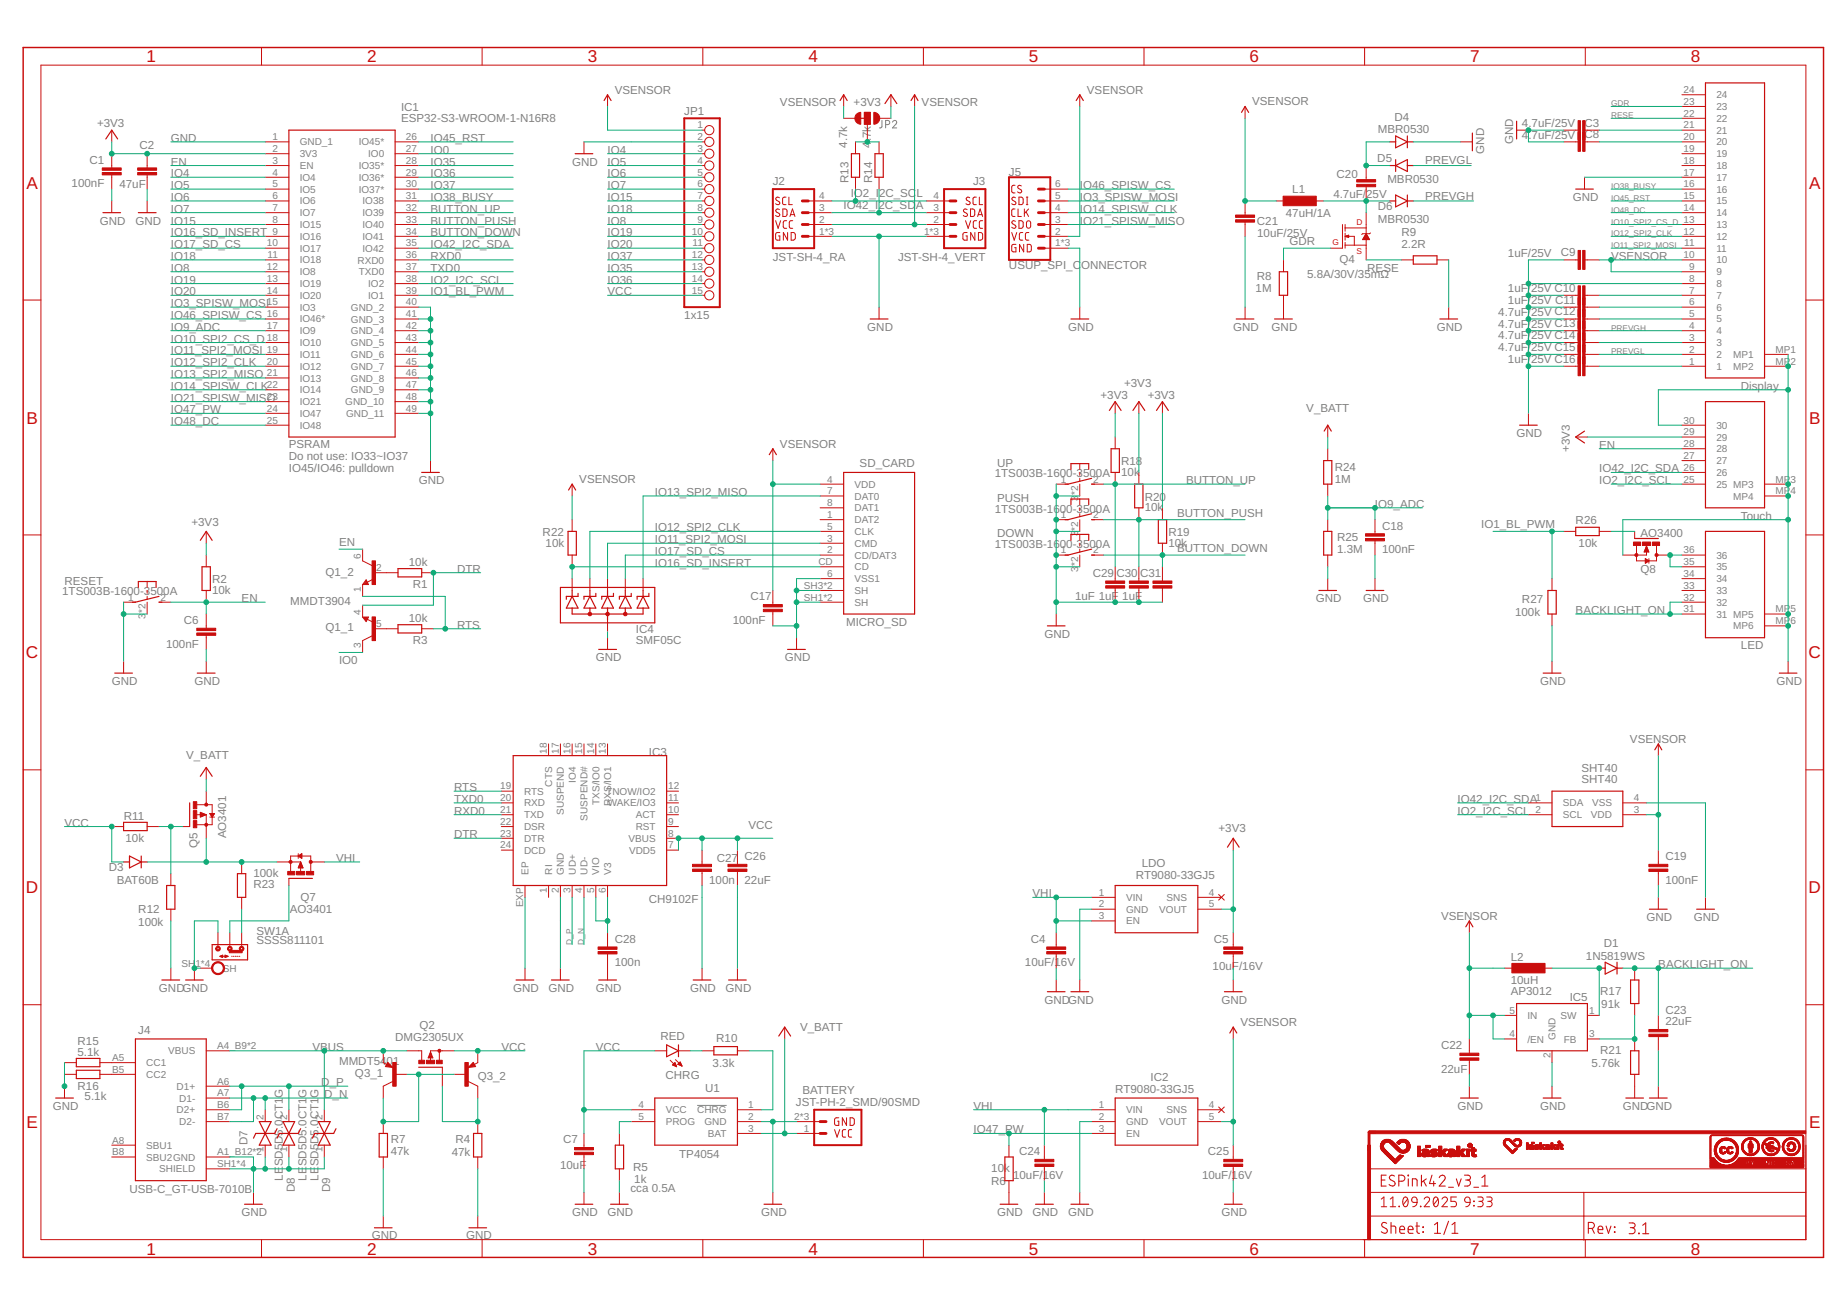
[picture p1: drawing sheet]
<svg xmlns="http://www.w3.org/2000/svg" width="297mm" height="210mm" viewBox="0 0 297 210" stroke-linecap="round" stroke-linejoin="round" font-family="sans-serif">
<defs><g id="words">
<g font-size="2.8" fill="#c90d0c">
<text x="23.6" y="10">1</text>
<text x="59" y="10">2</text>
<text x="94.5" y="10">3</text>
<text x="130" y="10">4</text>
<text x="165.5" y="10">5</text>
<text x="201" y="10">6</text>
<text x="236.4" y="10">7</text>
<text x="271.9" y="10">8</text>
<text x="4.2" y="30.3">A</text>
<text x="290.9" y="30.3">A</text>
<text x="4.2" y="68.1">B</text>
<text x="290.9" y="68.1">B</text>
<text x="4.2" y="105.9">C</text>
<text x="290.9" y="105.9">C</text>
<text x="4.2" y="143.7">D</text>
<text x="290.9" y="143.7">D</text>
<text x="4.2" y="181.5">E</text>
<text x="290.9" y="181.5">E</text>
<text x="23.6" y="201.8">1</text>
<text x="59" y="201.8">2</text>
<text x="94.5" y="201.8">3</text>
<text x="130" y="201.8">4</text>
<text x="165.5" y="201.8">5</text>
<text x="201" y="201.8">6</text>
<text x="236.4" y="201.8">7</text>
<text x="271.9" y="201.8">8</text>
</g>
<g font-size="1.9" fill="#808080">
<text x="64.5" y="17.8">IC1</text>
<text x="98.9" y="15">VSENSOR</text>
<text x="125.4" y="17.1">VSENSOR</text>
<text x="137.3" y="17.1">+3V3</text>
<text x="148.2" y="17.1">VSENSOR</text>
<text x="174.8" y="15">VSENSOR</text>
<text x="201.4" y="16.9">VSENSOR</text>
<text x="15.6" y="20.5">+3V3</text>
<text x="22.4" y="24">C2</text>
<text x="27.5" y="22.8">GND</text>
<text x="64.5" y="19.7">ESP32-S3-WROOM-1-N16R8</text>
<text x="69.2" y="22.8">IO45_RST</text>
<text x="110.1" y="18.6">JP1</text>
<text x="136.3" y="23.8" transform="rotate(-90 136.3 23.8)">4.7k</text>
<text x="140.1" y="23.8" transform="rotate(-90 140.1 23.8)">4.7k</text>
<text x="221.6" y="21.3">MBR0530</text>
<text x="224.3" y="19.4">D4</text>
<text x="243.3" y="23.2" transform="rotate(-90 243.3 23.2)">GND</text>
<text x="244.8" y="20.4">4.7uF/25V</text>
<text x="244.8" y="22.3">4.7uF/25V</text>
<text x="254.8" y="20.4">C3</text>
<text x="254.8" y="22.3">C8</text>
<text x="14.4" y="26.3">C1</text>
<text x="27.5" y="26.6">EN</text>
<text x="27.5" y="28.5">IO4</text>
<text x="69.2" y="24.7">IO0</text>
<text x="69.2" y="26.6">IO35</text>
<text x="69.2" y="28.5">IO36</text>
<text x="92" y="26.6">GND</text>
<text x="97.7" y="26.6">IO5</text>
<text x="97.7" y="28.5">IO6</text>
<text x="97.7" y="24.7">IO4</text>
<text x="124.3" y="29.8">J2</text>
<text x="136.5" y="29.5" transform="rotate(-90 136.5 29.5)">R13</text>
<text x="140.3" y="29.5" transform="rotate(-90 140.3 29.5)">R14</text>
<text x="156.5" y="29.8">J3</text>
<text x="162.3" y="28.3">J5</text>
<text x="215" y="28.7">C20</text>
<text x="221.5" y="26">D5</text>
<text x="223.1" y="29.5">MBR0530</text>
<text x="229.2" y="26.4">PREVGL</text>
<text x="238.7" y="24.7" transform="rotate(-90 238.7 24.7)">GND</text>
<text x="11.5" y="30.1">100nF</text>
<text x="19.2" y="30.2">47uF</text>
<text x="27.5" y="30.4">IO5</text>
<text x="27.5" y="32.3">IO6</text>
<text x="27.5" y="34.2">IO7</text>
<text x="69.2" y="34.2">BUTTON_UP</text>
<text x="69.2" y="32.3">IO38_BUSY</text>
<text x="69.2" y="30.4">IO37</text>
<text x="97.7" y="30.4">IO7</text>
<text x="97.7" y="32.3">IO15</text>
<text x="97.7" y="34.2">IO18</text>
<text x="135.7" y="33.7">IO42_I2C_SD</text>
<text x="136.8" y="31.8">IO2_I2C_SC</text>
<text x="147.3" y="33.7">A</text>
<text x="147.4" y="31.8">L</text>
<text x="173.7" y="32.3">I</text>
<text x="173.7" y="30.4">I</text>
<text x="173.7" y="34.2">I</text>
<text x="174.2" y="32.3">O3_SPISW_MOSI</text>
<text x="174.2" y="30.4">O46_SPISW_CS</text>
<text x="174.2" y="34.2">O14_SPISW_CLK</text>
<text x="206.8" y="34.8">47uH/1A</text>
<text x="207.8" y="31.1">L1</text>
<text x="214.4" y="31.8">4.7uF/25V</text>
<text x="221.6" y="35.9">MBR0530</text>
<text x="221.6" y="33.9">D6</text>
<text x="229.2" y="32.1">PREVGH</text>
<text x="252.9" y="32.3">GND</text>
<text x="16.1" y="36.1">GND</text>
<text x="21.8" y="36.1">GND</text>
<text x="27.5" y="36.1">IO15</text>
<text x="27.5" y="41.8">IO18</text>
<text x="27.5" y="38">IO16_SD_INSERT</text>
<text x="27.5" y="39.9">IO17_SD_CS</text>
<text x="69.2" y="41.8">RXD0</text>
<text x="69.2" y="39.9">IO42_I2C_SDA</text>
<text x="69.2" y="38">BUTTON_DOWN</text>
<text x="69.2" y="36.1">BUTTON_PUSH</text>
<text x="97.7" y="36.1">IO8</text>
<text x="97.7" y="38">IO19</text>
<text x="97.7" y="39.9">IO20</text>
<text x="97.7" y="41.8">IO37</text>
<text x="124.3" y="41.9">JST-SH-4_RA</text>
<text x="144.4" y="41.9">JST-SH-4_VERT</text>
<text x="173.7" y="36.1">I</text>
<text x="174.2" y="36.1">O21_SPISW_MISO</text>
<text x="202.1" y="36.1">C21</text>
<text x="202.2" y="38.1">10uF/25V</text>
<text x="207.4" y="39.4">GDR</text>
<text x="225.4" y="39.9">2.2R</text>
<text x="225.4" y="38">R9</text>
<text x="242.5" y="41.3">1uF/25V</text>
<text x="251" y="41.2">C9</text>
<text x="259.1" y="41.8">VSENSOR</text>
<text x="27.5" y="43.7">IO8</text>
<text x="27.5" y="45.6">IO19</text>
<text x="27.5" y="47.5">IO20</text>
<text x="69.2" y="43.7">TXD0</text>
<text x="69.2" y="45.6">IO2_I2C_SCL</text>
<text x="69.2" y="47.5">IO1_BL_PWM</text>
<text x="97.7" y="43.7">IO35</text>
<text x="97.7" y="47.5">VCC</text>
<text x="97.7" y="45.6">IO36</text>
<text x="162.3" y="43.3">USUP_SPI_C</text>
<text x="173.9" y="43.3">ONNECTOR</text>
<text x="201.9" y="46.9">1M</text>
<text x="202.1" y="45">R8</text>
<text x="210.2" y="44.7">5.8A/30V/35mΩ</text>
<text x="215.4" y="42.3">Q4</text>
<text x="219.9" y="43.7">RESE</text>
<text x="242.5" y="47">1uF/25V C10</text>
<text x="27.5" y="49.4">IO3_SPISW_MOSI</text>
<text x="27.5" y="51.3">IO46_SPISW_CS</text>
<text x="27.5" y="53.2">IO9_ADC</text>
<text x="110.1" y="51.3">1x15</text>
<text x="139.5" y="53.2">GND</text>
<text x="171.8" y="53.2">GND</text>
<text x="198.3" y="53.2">GND</text>
<text x="204.5" y="53.2">GND</text>
<text x="231.1" y="53.2">GND</text>
<text x="241" y="50.8">4.7uF/25V C12</text>
<text x="241" y="52.7">4.7uF/25V C13</text>
<text x="242.5" y="48.9">1uF/25V C11</text>
<text x="27.5" y="58.9">IO12_SPI2_CLK</text>
<text x="27.5" y="55.1">IO10_SPI2_CS_D</text>
<text x="27.5" y="57">IO11_SPI2_MOSI</text>
<text x="241" y="54.6">4.7uF/25V C14</text>
<text x="241" y="56.5">4.7uF/25V C15</text>
<text x="242.5" y="58.4">1uF/25V C16</text>
<text x="27.5" y="60.8">IO13_SPI2_MISO</text>
<text x="27.5" y="62.7">IO14_SPISW_CLK</text>
<text x="27.5" y="64.6">IO21_SPISW_MISO</text>
<text x="177" y="64.1">+3V3</text>
<text x="180.8" y="62.2">+3V3</text>
<text x="184.6" y="64.1">+3V3</text>
<text x="280" y="62.7">Display</text>
<text x="27.5" y="66.5">IO47_PW</text>
<text x="27.5" y="68.4">IO48_DC</text>
<text x="125.4" y="72">VSENSOR</text>
<text x="210.1" y="66.3">V_BATT</text>
<text x="243.9" y="70.3">GND</text>
<text x="46.5" y="72">PSRAM</text>
<text x="46.5" y="74">Do not use: IO33~IO37</text>
<text x="46.5" y="76">IO45/IO46: pulldown</text>
<text x="67.3" y="77.9">GND</text>
<text x="93.2" y="77.7">VSENSOR</text>
<text x="138.2" y="75.1">SD_CARD</text>
<text x="160" y="76.7">1TS003B-1600-3500A</text>
<text x="160.4" y="75">UP</text>
<text x="180.3" y="76.6">10k</text>
<text x="180.3" y="74.9">R18</text>
<text x="190.7" y="77.9">BUTTON_UP</text>
<text x="214.7" y="77.7">1M</text>
<text x="214.7" y="75.8">R24</text>
<text x="252.5" y="72.7" transform="rotate(-90 252.5 72.7)">+3V3</text>
<text x="257.2" y="72.2">EN</text>
<text x="257.2" y="77.9">IO2_I2C_SCL</text>
<text x="257.2" y="76">IO42_I2C_SDA</text>
<text x="105.3" y="79.8">IO13_SPI2_MISO</text>
<text x="160" y="82.4">1TS003B-1600-3500A</text>
<text x="160.4" y="80.7">PUSH</text>
<text x="184.1" y="82.2">10k</text>
<text x="184.1" y="80.6">R20</text>
<text x="189.3" y="83.1">BUTTON_PUSH</text>
<text x="221.1" y="81.7">IO9_ADC</text>
<text x="280" y="83.6">Touch</text>
<text x="30.8" y="84.5">+3V3</text>
<text x="54.5" y="87.8">EN</text>
<text x="87.3" y="86.3">R22</text>
<text x="87.7" y="87.9">10k</text>
<text x="105.3" y="85.5">IO12_SPI2_CLK</text>
<text x="105.3" y="87.4">IO11_SPI2_MOSI</text>
<text x="105.3" y="89.3">IO17_SD_CS</text>
<text x="160" y="88.1">1TS003B-1600-3500A</text>
<text x="160.4" y="86.4">DOWN</text>
<text x="187.9" y="87.9">10k</text>
<text x="187.9" y="86.3">R19</text>
<text x="189.3" y="88.8">BUTTON_DOWN</text>
<text x="215" y="88.9">1.3M</text>
<text x="215" y="87">R25</text>
<text x="222.3" y="89">100nF</text>
<text x="222.3" y="85.2">C18</text>
<text x="238.2" y="85">IO1_BL_PWM</text>
<text x="253.4" y="84.4">R26</text>
<text x="253.9" y="87.9">10k</text>
<text x="263.8" y="86.4">AO3400</text>
<text x="10" y="95.7">1TS003B-1600-3500A</text>
<text x="10.4" y="94">RESET</text>
<text x="34.1" y="95.5">10k</text>
<text x="34.1" y="93.8">R2</text>
<text x="52.3" y="92.6">Q1_2</text>
<text x="65.8" y="91">10k</text>
<text x="66.4" y="94.6">R1</text>
<text x="73.5" y="92.1">DTR</text>
<text x="105.3" y="91.2">IO16_SD_INSERT</text>
<text x="175.7" y="92.8">C29 C30 C31</text>
<text x="263.8" y="92.1">Q8</text>
<text x="29.6" y="100.4">C6</text>
<text x="38.9" y="96.9">EN</text>
<text x="46.7" y="97.3">MMDT3904</text>
<text x="52.3" y="101.5">Q1_1</text>
<text x="65.8" y="100">10k</text>
<text x="73.5" y="101.1">RTS</text>
<text x="102.3" y="101.8">IC4</text>
<text x="117.8" y="100.4">100nF</text>
<text x="120.7" y="96.6">C17</text>
<text x="136.1" y="100.7">MICRO_SD</text>
<text x="172.9" y="96.6">1uF 1uF 1uF</text>
<text x="211.6" y="96.9">GND</text>
<text x="219.2" y="96.9">GND</text>
<text x="243.7" y="99.1">100k</text>
<text x="244.8" y="96.9">R27</text>
<text x="253.4" y="98.8">BACKLIGHT_ON</text>
<text x="26.7" y="104.2">100nF</text>
<text x="54.5" y="106.8">IO0</text>
<text x="66.4" y="103.6">R3</text>
<text x="95.8" y="106.4">GND</text>
<text x="102.3" y="103.5">SMF05C</text>
<text x="126.2" y="106.4">GND</text>
<text x="168" y="102.6">GND</text>
<text x="280" y="104.5">LED</text>
<text x="18" y="110.2">GND</text>
<text x="31.3" y="110.2">GND</text>
<text x="247.7" y="110.2">GND</text>
<text x="285.7" y="110.2">GND</text>
<text x="262.1" y="119.5">VSENSOR</text>
<text x="29.9" y="122.1">V_BATT</text>
<text x="104.4" y="121.5">IC3</text>
<text x="254.3" y="124.1">SHT40</text>
<text x="19.9" y="131.8">R11</text>
<text x="73" y="129.1">TXD0</text>
<text x="73" y="131">RXD0</text>
<text x="73" y="127.2">RTS</text>
<text x="234.4" y="131">IO2_I2C_SCL</text>
<text x="234.4" y="129.1">IO42_I2C_SDA</text>
<text x="254.3" y="126">SHT40</text>
<text x="10.4" y="132.9">VCC</text>
<text x="20.2" y="135.4">10k</text>
<text x="31.7" y="136.4" transform="rotate(-90 31.7 136.4)">Q5</text>
<text x="36.4" y="134.8" transform="rotate(-90 36.4 134.8)">AO3401</text>
<text x="73" y="134.8">DTR</text>
<text x="120.4" y="133.3">VCC</text>
<text x="196" y="133.9">+3V3</text>
<text x="17.5" y="140.2">D3</text>
<text x="18.8" y="142.3">BAT60B</text>
<text x="40.8" y="141">100k</text>
<text x="40.8" y="142.9">R23</text>
<text x="54" y="138.6">VHI</text>
<text x="114" y="142.1">100n</text>
<text x="115.3" y="138.6">C27 C26</text>
<text x="119.7" y="142.1">22uF</text>
<text x="182.7" y="141.4">RT9080-33GJ5</text>
<text x="183.6" y="139.5">LDO</text>
<text x="267.8" y="142.1">100nF</text>
<text x="267.8" y="138.4">C19</text>
<text x="22.2" y="148.9">100k</text>
<text x="22.2" y="146.8">R12</text>
<text x="46.6" y="146.9">AO3401</text>
<text x="48.3" y="144.9">Q7</text>
<text x="104.4" y="145.3">CH9102F</text>
<text x="166.1" y="144.3">VHI</text>
<text x="231.8" y="147.9">VSENSOR</text>
<text x="264.8" y="148.1">GND</text>
<text x="272.4" y="148.1">GND</text>
<text x="41.2" y="151.8">SSSS811101</text>
<text x="41.2" y="150.4">SW1A</text>
<text x="98.9" y="155.4">100n</text>
<text x="98.9" y="151.6">C28</text>
<text x="164.8" y="155.4">10uF/16V</text>
<text x="165.8" y="151.6">C4</text>
<text x="195.2" y="151.6">C5</text>
<text x="243" y="154.6">L2</text>
<text x="255.1" y="154.4">1N5819WS</text>
<text x="257.9" y="152.3">D1</text>
<text x="266.7" y="155.7">BACKLIGHT_ON</text>
<text x="25.6" y="159.5">GNDGND</text>
<text x="82.5" y="159.5">GND</text>
<text x="88.2" y="159.5">GND</text>
<text x="95.8" y="159.5">GND</text>
<text x="111" y="159.5">GND</text>
<text x="116.7" y="159.5">GND</text>
<text x="168" y="161.4">GNDGND</text>
<text x="195" y="156">10uF/16V</text>
<text x="196.4" y="161.4">GND</text>
<text x="243" y="160">AP3012</text>
<text x="243" y="158.2">10uH</text>
<text x="252.5" y="160.9">IC5</text>
<text x="257.3" y="160.1">R17</text>
<text x="22.2" y="166.2">J4</text>
<text x="63.5" y="167.5">DMG2305UX</text>
<text x="67.5" y="165.5">Q2</text>
<text x="106.2" y="167.3">RED</text>
<text x="115.2" y="167.7">R10</text>
<text x="128.7" y="165.8">V_BATT</text>
<text x="199.5" y="165">VSENSOR</text>
<text x="257.5" y="162.2">91k</text>
<text x="267.8" y="164.9">22uF</text>
<text x="267.8" y="163">C23</text>
<text x="12.5" y="169.8">5.1k</text>
<text x="12.5" y="168.1">R15</text>
<text x="50.3" y="169">VBUS</text>
<text x="54.5" y="171.3">MMDT540</text>
<text x="57.1" y="173.3">Q3_1</text>
<text x="63.2" y="171.3">1</text>
<text x="76.8" y="173.8">Q3_2</text>
<text x="80.6" y="169">VCC</text>
<text x="95.8" y="169">VCC</text>
<text x="107" y="173.6">CHRG</text>
<text x="114.6" y="171.7">3.3k</text>
<text x="185.1" y="173.9">IC2</text>
<text x="231.8" y="172.5">22uF</text>
<text x="231.8" y="168.7">C22</text>
<text x="256" y="171.7">5.76k</text>
<text x="257.3" y="169.6">R21</text>
<text x="8.5" y="178.5">GND</text>
<text x="12.5" y="175.3">R16</text>
<text x="13.6" y="177">5.1k</text>
<text x="45.5" y="176.5" transform="rotate(-90 45.5 176.5)">G</text>
<text x="49.3" y="176.5" transform="rotate(-90 49.3 176.5)">G</text>
<text x="51.2" y="176.5" transform="rotate(-90 51.2 176.5)">G</text>
<text x="51.7" y="174.7">D_P</text>
<text x="52.1" y="176.6">D_N</text>
<text x="113.4" y="175.6">U1</text>
<text x="128" y="177.9">JST-PH-2_SMD/90SMD</text>
<text x="129" y="176">BATTERY</text>
<text x="156.6" y="178.5">VHI</text>
<text x="179.4" y="175.8">RT9080-33GJ5</text>
<text x="234.4" y="178.5">GND</text>
<text x="247.7" y="178.5">GND</text>
<text x="261" y="178.5">GNDGND</text>
<text x="39.8" y="184.2" transform="rotate(-90 39.8 184.2)">D7</text>
<text x="62.8" y="185.7">47k</text>
<text x="62.8" y="183.8">R7</text>
<text x="72.6" y="185.9">47k</text>
<text x="73.3" y="183.8">R4</text>
<text x="90.5" y="183.9">C7</text>
<text x="156.6" y="182.3">IO47_PW</text>
<text x="163.9" y="185.8">C24</text>
<text x="194.3" y="185.8">C25</text>
<text x="20.8" y="191.8">USB-C_GT-USB-7010B</text>
<text x="45.5" y="189.9" transform="rotate(-90 45.5 189.9)">LE</text>
<text x="45.5" y="187.6" transform="rotate(-90 45.5 187.6)">SD5D5.0CT1</text>
<text x="47.4" y="191.8" transform="rotate(-90 47.4 191.8)">D8</text>
<text x="49.3" y="189.9" transform="rotate(-90 49.3 189.9)">LE</text>
<text x="49.3" y="187.6" transform="rotate(-90 49.3 187.6)">SD5D5.0CT1</text>
<text x="51.2" y="189.9" transform="rotate(-90 51.2 189.9)">LE</text>
<text x="51.2" y="187.6" transform="rotate(-90 51.2 187.6)">SD5D5.0CT1</text>
<text x="53.1" y="191.8" transform="rotate(-90 53.1 191.8)">D9</text>
<text x="90.1" y="188">10uF</text>
<text x="101.4" y="191.7">cca 0.5A</text>
<text x="101.8" y="188.4">R5</text>
<text x="102" y="190.3">1k</text>
<text x="109.2" y="186.3">TP4054</text>
<text x="159.4" y="188.6">10k</text>
<text x="159.4" y="190.7">R6</text>
<text x="162.9" y="189.6">10uF/16V</text>
<text x="193.3" y="189.6">10uF/16V</text>
<text x="38.9" y="195.6">GND</text>
<text x="92" y="195.6">GND</text>
<text x="97.7" y="195.6">GND</text>
<text x="122.4" y="195.6">GND</text>
<text x="160.4" y="195.6">GND</text>
<text x="166.1" y="195.6">GND</text>
<text x="171.8" y="195.6">GND</text>
<text x="196.4" y="195.6">GND</text>
<text x="59.8" y="199.2">GND</text>
<text x="75" y="199.2">GND</text>
</g>
<g font-size="1.6" fill="#808080">
<text x="270.7" y="16.9">23</text>
<text x="270.7" y="15">24</text>
<text x="276" y="17.7">23</text>
<text x="276" y="15.8">24</text>
<text x="43.8" y="22.6">1</text>
<text x="48.2" y="23.4">GND_1</text>
<text x="57.7" y="23.4">IO45*</text>
<text x="65.3" y="22.6">26</text>
<text x="112.2" y="20.7">1</text>
<text x="112.2" y="22.6">2</text>
<text x="270.7" y="22.6">20</text>
<text x="270.7" y="20.7">21</text>
<text x="270.7" y="18.8">22</text>
<text x="276" y="23.4">20</text>
<text x="276" y="21.5">21</text>
<text x="276" y="19.6">22</text>
<text x="43.8" y="24.5">2</text>
<text x="43.8" y="26.4">3</text>
<text x="43.8" y="28.3">4</text>
<text x="48.2" y="25.3">3V3</text>
<text x="48.2" y="27.2">EN</text>
<text x="48.2" y="29.1">IO4</text>
<text x="57.7" y="27.2">IO35*</text>
<text x="57.7" y="29.1">IO36*</text>
<text x="59.2" y="25.3">IO0</text>
<text x="65.3" y="24.5">27</text>
<text x="65.3" y="26.4">28</text>
<text x="65.3" y="28.3">29</text>
<text x="112.2" y="24.5">3</text>
<text x="112.2" y="26.4">4</text>
<text x="112.2" y="28.3">5</text>
<text x="270.7" y="28.3">17</text>
<text x="270.7" y="26.4">18</text>
<text x="270.7" y="24.5">19</text>
<text x="276" y="29.1">17</text>
<text x="276" y="27.2">18</text>
<text x="276" y="25.3">19</text>
<text x="43.8" y="30.2">5</text>
<text x="43.8" y="32.1">6</text>
<text x="43.8" y="33.9">7</text>
<text x="43.8" y="35.8">8</text>
<text x="48.2" y="31">IO5</text>
<text x="48.2" y="32.9">IO6</text>
<text x="48.2" y="34.8">IO7</text>
<text x="57.7" y="31">IO37*</text>
<text x="58.3" y="32.9">IO38</text>
<text x="58.3" y="34.8">IO39</text>
<text x="65.3" y="30.2">30</text>
<text x="65.3" y="32.1">31</text>
<text x="65.3" y="33.9">32</text>
<text x="65.3" y="35.8">33</text>
<text x="112.2" y="30.2">6</text>
<text x="112.2" y="32.1">7</text>
<text x="112.2" y="33.9">8</text>
<text x="112.2" y="35.8">9</text>
<text x="131.7" y="35.8">2</text>
<text x="131.7" y="33.9">3</text>
<text x="131.7" y="32.1">4</text>
<text x="150.1" y="35.8">2</text>
<text x="150.1" y="33.9">3</text>
<text x="150.1" y="32.1">4</text>
<text x="169.7" y="35.8">3</text>
<text x="169.7" y="33.9">4</text>
<text x="169.7" y="32.1">5</text>
<text x="169.7" y="30.2">6</text>
<text x="270.7" y="35.8">13</text>
<text x="270.7" y="33.9">14</text>
<text x="270.7" y="32.1">15</text>
<text x="270.7" y="30.2">16</text>
<text x="276" y="34.8">14</text>
<text x="276" y="32.9">15</text>
<text x="276" y="31">16</text>
<text x="42.9" y="39.6">10</text>
<text x="43" y="41.5">11</text>
<text x="43.8" y="37.7">9</text>
<text x="48.2" y="36.7">IO15</text>
<text x="48.2" y="38.6">IO16</text>
<text x="48.2" y="40.5">IO17</text>
<text x="58.3" y="36.7">IO40</text>
<text x="58.3" y="38.6">IO41</text>
<text x="58.3" y="40.5">IO42</text>
<text x="65.3" y="37.7">34</text>
<text x="65.3" y="39.6">35</text>
<text x="65.3" y="41.5">36</text>
<text x="111.3" y="37.7">10</text>
<text x="111.3" y="41.5">12</text>
<text x="111.4" y="39.6">11</text>
<text x="131.7" y="37.7">1*3</text>
<text x="148.6" y="37.7">1*3</text>
<text x="169.7" y="39.6">1*3</text>
<text x="169.7" y="37.7">2</text>
<text x="270.7" y="41.5">10</text>
<text x="270.7" y="37.7">12</text>
<text x="270.9" y="39.6">11</text>
<text x="276" y="40.5">11</text>
<text x="276" y="38.6">12</text>
<text x="276" y="36.7">13</text>
<text x="42.9" y="43.4">12</text>
<text x="42.9" y="45.3">13</text>
<text x="42.9" y="47.2">14</text>
<text x="48.2" y="42.4">IO18</text>
<text x="48.2" y="44.3">IO8</text>
<text x="48.2" y="46.2">IO19</text>
<text x="57.5" y="42.4">RXD0</text>
<text x="57.7" y="44.3">TXD0</text>
<text x="59.2" y="46.2">IO2</text>
<text x="65.3" y="43.4">37</text>
<text x="65.3" y="45.3">38</text>
<text x="65.3" y="47.2">39</text>
<text x="111.3" y="43.4">13</text>
<text x="111.3" y="45.3">14</text>
<text x="111.3" y="47.2">15</text>
<text x="271.6" y="47.2">7</text>
<text x="271.6" y="45.3">8</text>
<text x="271.6" y="43.4">9</text>
<text x="276" y="46.2">8</text>
<text x="276" y="44.3">9</text>
<text x="276" y="42.4">10</text>
<text x="42.9" y="49.1">15</text>
<text x="42.9" y="51">16</text>
<text x="42.9" y="52.9">17</text>
<text x="48.2" y="48.1">IO20</text>
<text x="48.2" y="50">IO3</text>
<text x="48.2" y="51.9">IO46*</text>
<text x="48.2" y="53.8">IO9</text>
<text x="56.4" y="50">GND_2</text>
<text x="56.4" y="51.9">GND_3</text>
<text x="56.4" y="53.8">GND_4</text>
<text x="59.2" y="48.1">IO1</text>
<text x="65.3" y="49.1">40</text>
<text x="65.3" y="51">41</text>
<text x="65.3" y="52.9">42</text>
<text x="271.6" y="52.9">4</text>
<text x="271.6" y="51">5</text>
<text x="271.6" y="49.1">6</text>
<text x="276" y="53.8">4</text>
<text x="276" y="51.9">5</text>
<text x="276" y="50">6</text>
<text x="276" y="48.1">7</text>
<text x="42.9" y="54.8">18</text>
<text x="42.9" y="56.7">19</text>
<text x="42.9" y="58.6">20</text>
<text x="48.2" y="55.7">IO10</text>
<text x="48.2" y="57.6">IO11</text>
<text x="48.2" y="59.5">IO12</text>
<text x="56.4" y="55.7">GND_5</text>
<text x="56.4" y="57.6">GND_6</text>
<text x="56.4" y="59.5">GND_7</text>
<text x="65.3" y="54.8">43</text>
<text x="65.3" y="56.7">44</text>
<text x="65.3" y="58.6">45</text>
<text x="271.6" y="58.6">1</text>
<text x="271.6" y="56.7">2</text>
<text x="271.6" y="54.8">3</text>
<text x="276" y="59.5">1</text>
<text x="276" y="57.6">2</text>
<text x="276" y="55.7">3</text>
<text x="278.7" y="59.5">MP2</text>
<text x="278.7" y="57.6">MP1</text>
<text x="285.5" y="58.6">MP2</text>
<text x="285.5" y="56.7">MP1</text>
<text x="42.9" y="60.5">21</text>
<text x="42.9" y="62.4">22</text>
<text x="42.9" y="64.3">23</text>
<text x="48.2" y="61.4">IO13</text>
<text x="48.2" y="63.3">IO14</text>
<text x="48.2" y="65.2">IO21</text>
<text x="55.5" y="65.2">GND_10</text>
<text x="56.4" y="61.4">GND_8</text>
<text x="56.4" y="63.3">GND_9</text>
<text x="65.3" y="60.5">46</text>
<text x="65.3" y="62.4">47</text>
<text x="65.3" y="64.3">48</text>
<text x="42.9" y="66.2">24</text>
<text x="42.9" y="68.1">25</text>
<text x="48.2" y="67.1">IO47</text>
<text x="48.2" y="69">IO48</text>
<text x="55.7" y="67.1">GND_11</text>
<text x="65.3" y="66.2">49</text>
<text x="270.7" y="68.1">30</text>
<text x="270.7" y="70">29</text>
<text x="270.7" y="71.9">28</text>
<text x="276" y="69">30</text>
<text x="276" y="70.9">29</text>
<text x="133.1" y="77.6">4</text>
<text x="170.6" y="77.6">1</text>
<text x="175.8" y="77.6">2</text>
<text x="270.7" y="73.8">27</text>
<text x="270.7" y="75.7">26</text>
<text x="270.7" y="77.6">25</text>
<text x="276" y="72.8">28</text>
<text x="276" y="74.7">27</text>
<text x="276" y="76.6">26</text>
<text x="285.5" y="77.6">MP</text>
<text x="287.9" y="77.6">3</text>
<text x="133.1" y="79.5">7</text>
<text x="133.1" y="81.4">8</text>
<text x="133.1" y="83.3">1</text>
<text x="137.4" y="78.5">VDD</text>
<text x="137.4" y="80.4">DAT0</text>
<text x="137.4" y="82.2">DAT1</text>
<text x="170.6" y="83.3">1</text>
<text x="173.4" y="80.6" transform="rotate(-90 173.4 80.6)">3</text>
<text x="173.4" y="79.7" transform="rotate(-90 173.4 79.7)">*2</text>
<text x="175.8" y="83.3">2</text>
<text x="276" y="78.5">25 MP3</text>
<text x="278.7" y="80.4">MP4</text>
<text x="285.5" y="79.5">MP4</text>
<text x="58.1" y="90" transform="rotate(-90 58.1 90)">6</text>
<text x="133.1" y="89">2</text>
<text x="133.1" y="87.1">3</text>
<text x="133.1" y="85.2">5</text>
<text x="137.4" y="89.8">CD/DAT3</text>
<text x="137.4" y="87.9">CMD</text>
<text x="137.4" y="86">CLK</text>
<text x="137.4" y="84.1">DAT2</text>
<text x="170.6" y="89">1</text>
<text x="173.4" y="86.3" transform="rotate(-90 173.4 86.3)">3</text>
<text x="173.4" y="85.4" transform="rotate(-90 173.4 85.4)">*2</text>
<text x="175.8" y="89">2</text>
<text x="270.7" y="89">36</text>
<text x="276" y="89.8">36</text>
<text x="58.1" y="95.2" transform="rotate(-90 58.1 95.2)">1</text>
<text x="60.5" y="91.9">2</text>
<text x="129.3" y="94.7">SH3*2</text>
<text x="131.6" y="90.9">CD</text>
<text x="133.1" y="92.8">6</text>
<text x="137.4" y="93.6">VSS1</text>
<text x="137.4" y="91.7">CD</text>
<text x="137.4" y="95.5">SH</text>
<text x="173.4" y="92" transform="rotate(-90 173.4 92)">3</text>
<text x="173.4" y="91.1" transform="rotate(-90 173.4 91.1)">*2</text>
<text x="270.7" y="90.9">35</text>
<text x="270.7" y="92.8">34</text>
<text x="270.7" y="94.7">33</text>
<text x="276" y="91.7">35</text>
<text x="276" y="93.6">34</text>
<text x="276" y="95.5">33</text>
<text x="20.6" y="96.6">1</text>
<text x="23.4" y="99.5" transform="rotate(-90 23.4 99.5)">3</text>
<text x="23.4" y="98.7" transform="rotate(-90 23.4 98.7)">*2</text>
<text x="25.8" y="96.6">2</text>
<text x="58.1" y="99" transform="rotate(-90 58.1 99)">4</text>
<text x="60.5" y="100.9">5</text>
<text x="129.3" y="96.6">SH1*2</text>
<text x="137.4" y="97.4">SH</text>
<text x="270.7" y="96.6">32</text>
<text x="270.7" y="98.5">31</text>
<text x="276" y="97.4">32</text>
<text x="276" y="99.3">31 MP5</text>
<text x="278.7" y="101.2">MP6</text>
<text x="285.5" y="100.4">MP6</text>
<text x="285.5" y="98.5">MP</text>
<text x="287.9" y="98.5">5</text>
<text x="58.1" y="104.2" transform="rotate(-90 58.1 104.2)">3</text>
<text x="88" y="121.3" transform="rotate(-90 88 121.3)">18</text>
<text x="89.9" y="121.3" transform="rotate(-90 89.9 121.3)">17</text>
<text x="91.8" y="121.3" transform="rotate(-90 91.8 121.3)">16</text>
<text x="92.6" y="125.9" transform="rotate(-90 92.6 125.9)">IO4</text>
<text x="93.7" y="121.3" transform="rotate(-90 93.7 121.3)">15</text>
<text x="95.6" y="121.3" transform="rotate(-90 95.6 121.3)">14</text>
<text x="97.4" y="121.3" transform="rotate(-90 97.4 121.3)">13</text>
<text x="80.5" y="130.8">21</text>
<text x="80.5" y="128.9">20</text>
<text x="80.5" y="127">19</text>
<text x="84.3" y="131.6">TXD</text>
<text x="84.3" y="129.7">RXD</text>
<text x="84.3" y="127.8">RTS</text>
<text x="88.8" y="126.5" transform="rotate(-90 88.8 126.5)">CTS</text>
<text x="90.7" y="131.1" transform="rotate(-90 90.7 131.1)">SUSPEND</text>
<text x="94.5" y="132" transform="rotate(-90 94.5 132)">SUSPEND#</text>
<text x="96.4" y="129.5" transform="rotate(-90 96.4 129.5)">TXS/IO0</text>
<text x="97.5" y="127.8">TNOW/IO2</text>
<text x="97.7" y="129.7">WAKE/IO3</text>
<text x="98.3" y="129.6" transform="rotate(-90 98.3 129.6)">RXS/IO1</text>
<text x="102.2" y="131.6">ACT</text>
<text x="107.5" y="130.8">10</text>
<text x="107.5" y="128.9">11</text>
<text x="107.5" y="127">12</text>
<text x="247" y="128.9">1</text>
<text x="247" y="130.8">2</text>
<text x="251.3" y="129.7">SDA</text>
<text x="251.3" y="131.6">SCL</text>
<text x="255.9" y="131.6">VDD</text>
<text x="256" y="129.7">VSS</text>
<text x="262.7" y="128.9">4</text>
<text x="262.7" y="130.8">3</text>
<text x="80.5" y="132.7">22</text>
<text x="80.5" y="134.6">23</text>
<text x="80.5" y="136.5">24</text>
<text x="84.3" y="133.5">DSR</text>
<text x="84.3" y="135.4">DTR</text>
<text x="84.3" y="137.3">DCD</text>
<text x="101.1" y="135.4">VBUS</text>
<text x="101.2" y="137.3">VDD5</text>
<text x="102.2" y="133.5">RST</text>
<text x="107.5" y="132.7">9</text>
<text x="107.5" y="134.6">8</text>
<text x="107.5" y="136.5">7</text>
<text x="85" y="140.7" transform="rotate(-90 85 140.7)">EP</text>
<text x="88" y="143.6" transform="rotate(-90 88 143.6)">1</text>
<text x="88.8" y="140.7" transform="rotate(-90 88.8 140.7)">RI</text>
<text x="89.9" y="143.6" transform="rotate(-90 89.9 143.6)">2</text>
<text x="90.7" y="140.7" transform="rotate(-90 90.7 140.7)">GND</text>
<text x="91.8" y="143.6" transform="rotate(-90 91.8 143.6)">3</text>
<text x="92.6" y="140.7" transform="rotate(-90 92.6 140.7)">UD+</text>
<text x="93.7" y="143.6" transform="rotate(-90 93.7 143.6)">4</text>
<text x="94.5" y="140.7" transform="rotate(-90 94.5 140.7)">UD-</text>
<text x="95.6" y="143.6" transform="rotate(-90 95.6 143.6)">5</text>
<text x="96.4" y="140.7" transform="rotate(-90 96.4 140.7)">VIO</text>
<text x="97.4" y="143.6" transform="rotate(-90 97.4 143.6)">6</text>
<text x="98.3" y="140.7" transform="rotate(-90 98.3 140.7)">V3</text>
<text x="84.2" y="145.9" transform="rotate(-90 84.2 145.9)">EXP</text>
<text x="176.7" y="144.1">1</text>
<text x="176.7" y="146">2</text>
<text x="176.7" y="147.9">3</text>
<text x="181.1" y="144.9">VIN</text>
<text x="181.1" y="146.8">GND</text>
<text x="181.1" y="148.7">EN</text>
<text x="186.4" y="146.8">VOUT</text>
<text x="187.6" y="144.9">SNS</text>
<text x="194.4" y="144.1">4</text>
<text x="194.4" y="146">5</text>
<text x="29.2" y="155.5">SH</text>
<text x="31.4" y="155.5">1*4</text>
<text x="35.9" y="156.3">SH</text>
<text x="242.8" y="163.1">5</text>
<text x="242.8" y="166.8">4</text>
<text x="245.7" y="163.9">IN</text>
<text x="245.7" y="167.7">/EN</text>
<text x="250.2" y="167.3" transform="rotate(-90 250.2 167.3)">GND</text>
<text x="251" y="163.9">SW</text>
<text x="251.5" y="167.7">FB</text>
<text x="255.6" y="166.8">3</text>
<text x="255.6" y="163.1">1</text>
<text x="18.1" y="170.6">A5</text>
<text x="18.1" y="172.5">B5</text>
<text x="23.5" y="171.5">CC1</text>
<text x="23.5" y="173.4">CC2</text>
<text x="27" y="169.6">VBUS</text>
<text x="34.9" y="168.7">A4_B9*2</text>
<text x="249.3" y="170.2" transform="rotate(-90 249.3 170.2)">2</text>
<text x="28.4" y="175.3">D1+</text>
<text x="28.4" y="179.1">D2+</text>
<text x="28.8" y="177.2">D1-</text>
<text x="34.9" y="174.4">A6</text>
<text x="34.9" y="176.3">A7</text>
<text x="34.9" y="178.2">B6</text>
<text x="102.7" y="178.2">4</text>
<text x="107.1" y="179.1">VCC</text>
<text x="112.1" y="179.1">CHRG</text>
<text x="120.3" y="178.2">1</text>
<text x="176.7" y="178.2">1</text>
<text x="181.1" y="179.1">VIN</text>
<text x="187.6" y="179.1">SNS</text>
<text x="194.4" y="178.2">4</text>
<text x="18.1" y="183.9">A8</text>
<text x="18.1" y="185.8">B8</text>
<text x="23.5" y="184.8">SBU1</text>
<text x="28.8" y="181">D2-</text>
<text x="34.9" y="185.8">A1_B12*2</text>
<text x="34.9" y="180.1">B7</text>
<text x="42.4" y="185.4" transform="rotate(-90 42.4 185.4)">1</text>
<text x="42.4" y="180.1" transform="rotate(-90 42.4 180.1)">2</text>
<text x="46.2" y="185.4" transform="rotate(-90 46.2 185.4)">1</text>
<text x="46.2" y="180.1" transform="rotate(-90 46.2 180.1)">2</text>
<text x="51.9" y="185.4" transform="rotate(-90 51.9 185.4)">1</text>
<text x="51.9" y="180.1" transform="rotate(-90 51.9 180.1)">2</text>
<text x="102.7" y="180.1">5</text>
<text x="107.1" y="181">PROG</text>
<text x="113.3" y="181">GND</text>
<text x="113.8" y="182.9">BAT</text>
<text x="120.3" y="180.1">2</text>
<text x="120.3" y="182">3</text>
<text x="127.7" y="180.1">2*3</text>
<text x="129.3" y="182">1</text>
<text x="176.7" y="180.1">2</text>
<text x="176.7" y="182">3</text>
<text x="181.1" y="181">GND</text>
<text x="181.1" y="182.9">EN</text>
<text x="186.4" y="181">VOUT</text>
<text x="194.4" y="180.1">5</text>
<text x="23.5" y="186.7">SBU2GND</text>
<text x="25.6" y="188.6">SHIELD</text>
<text x="34.9" y="187.7">SH1*4</text>
</g>
<g font-size="1.3" fill="#808080">
<text x="259.1" y="17.1">GDR</text>
<text x="259.1" y="19">RESE</text>
<text x="259.1" y="32.3">IO45_RST</text>
<text x="259.1" y="34.2">IO48_DC</text>
<text x="259.1" y="30.4">IO38_BUSY</text>
<text x="259.1" y="38">IO12_SPI2_CLK</text>
<text x="259.1" y="36.1">IO10_SPI2_CS_D</text>
<text x="259.1" y="39.9">IO11_SPI2_MOSI</text>
<text x="259.1" y="53.2">PREVGH</text>
<text x="259.1" y="57">PREVGL</text>
<text x="92" y="151.9" transform="rotate(-90 92 151.9)">D_P</text>
<text x="93.9" y="151.9" transform="rotate(-90 93.9 151.9)">D_N</text>
</g>
<g font-size="1.3" fill="#c90d0c">
<text x="214.3" y="39.3">G</text>
<text x="218.2" y="36.1">D</text>
<text x="218.2" y="40.9">S</text>
</g>
</g></defs>
<path d="M141.8 19.4v1l-.4 .2M143.5 19.6a.34 .34 0 0 1 .5-.2 .34 .34 0 0 1 .1 .5l-.6 .7h.7M142.4 20h.4a.34 .34 0 0 0 .3-.3 .34 .34 0 0 0-.3-.3h-.4v1.2M112.1 177.8h4.8" fill="none" stroke="#808080" stroke-width=".16"/>
<g fill="none" stroke="#c90d0c" stroke-width=".19">
<path d="M97.2 16.2l.5-1 .6 1M135.1 16.2l.6-1 .5 1M137.6 19h1.9M142.3 16.7l1-1.5 .9 1.5M146.5 16.2l.6-1 .5 1M173.1 16.2l.6-1 .5 1M199.7 18.1l.5-1 .6 1M243.9 19.5v2.9M274.3 13.3h9.5v47.5h-9.5zM16.6 34.2h2.8M17 22.4l1-1.5 .9 1.5M22.2 34.2h2.9"/>
<path d="M46.5 20.9h17v49.4h-17zM92.5 24.7h2.8M136.9 24.7h1.3v3.8h-1.3zM140.7 24.7h1.3v3.8h-1.3zM223.5 22.8h1M223.5 26.6h1M223.5 32.3h1M224.5 21.9l1.8 .9-1.8 1zM224.5 26.6l1.8-.9v1.9zM224.5 25.7v1.9M224.5 31.4l1.8 .9-1.8 1zM226.3 21.9v1.9"/>
<path d="M226.3 31.4v1.9M226.3 22.8h1M226.3 26.6h1M226.3 32.3h1M236.8 21.4v2.9M253.4 30.4h2.8M140 51.3h2.8M172.2 51.3h2.9M198.8 51.3h2.9M205 51.3h2.8M205.7 43.7h1.4v3.8h-1.4zM227.3 41.1h3.8v1.4h-3.8z"/>
<path d="M231.6 51.3h2.8M67.8 76h2.9M91.4 78.8l.6-.9 .6 .9M123.7 73.1l.6-.9 .6 .9M135.7 76h11.4v22.8h-11.4zM172.2 75.5v-.9h2.9v.9M175.6 76.9l-3.8 1h-.5M175.6 77.9h.4M178.4 66l.9-1.4 1 1.4M178.7 72.2h1.3v3.8h-1.3zM182.2 66l1-1.4 .9 1.4M182.5 77.9h1.3v3.8h-1.3z"/>
<path d="M186 66l.9-1.4 1 1.4M212.9 74.1h1.3v3.8h-1.3zM213 69.3l.5-.9 .6 .9M244.4 68.4h2.8M254.8 69.3l-1.4 1 1.4 .9M274.3 64.6h9.5v17.1h-9.5zM22.2 94.5v-1h2.9v1M25.6 95.9l-3.8 1h-.5M25.6 96.9h.4M32.2 86.9l1-1.4 .9 1.4M32.5 91.2h1.3v3.8h-1.3zM58.9 93.6l-.1 .2h.3l-.2-.3-.4 .4h.6"/>
<path d="M59.1 99.3h-.6l.4 .5 .2-.4h-.3l.1 .2M64 91.5h3.8v1.3h-3.8zM90.1 94.5h15.2v5.7h-15.2zM91.4 85.5h1.3v3.8h-1.3zM92 97.8v1h11.4v-1M92 95.9l1 1.9h-1.9zM92 95v.9M93 95.4v.5h-1.9v.5M94.9 95.9l.9 1.9h-1.9zM94.9 95v.9M94.9 97.8v1M95.8 95.4v.5h-1.9v.5"/>
<path d="M97.7 95.9l1 1.9h-1.9zM97.7 95v.9M97.7 97.8v1.9M98.7 95.4v.5h-1.9v.5M100.6 95.9l.9 1.9h-1.9zM100.6 95v.9M100.6 97.8v1M101.5 95.4v.5h-1.9v.5M103.4 95.9l1 1.9h-1.9zM103.4 95v.9M104.4 95.4v.5h-1.9v.5M172.2 81.2v-.9h2.9v.9"/>
<path d="M172.2 86.9v-.9h2.9v.9M175.6 88.3l-3.8 1h-.5M175.6 89.3h.4M175.6 82.6l-3.8 1h-.5M175.6 83.6h.4M186.3 83.6h1.3v3.8h-1.3zM212.1 95h2.8M212.9 85.5h1.3v3.8h-1.3zM219.7 95h2.8M248.9 95h1.4v3.8h-1.4zM253.4 84.8h3.8v1.3h-3.8zM262.9 86.6h3.8"/>
<path d="M274.3 85.5h9.5v17.1h-9.5zM18.5 108.3h2.8M31.7 108.3h2.9M64 100.5h3.8v1.3h-3.8zM96.3 104.5h2.8M126.7 104.5h2.8M168.4 100.7h2.9M248.2 108.3h2.8M286.2 108.3h2.8M19.9 132.3h3.8v1.3h-3.8zM19.9 138.6h.9M20.8 137.7l1.9 .9-1.9 1z"/>
<path d="M22.7 137.7v1.9M22.7 138.6h1M30.5 129.1v3.8M32.2 124.9l1-1.5 .9 1.5M82.5 121.5h24.7v20.9h-24.7zM197.4 136.3l.9-1.5 1 1.5M249.6 127.3h11.4v5.6h-11.4zM266.1 120.6l.6-.9 .6 .9M26 157.6h2.9M26.8 142.4h1.3v3.8h-1.3zM29.8 157.6h2.9M34.1 151.9h5.7v2.5h-5.7z"/>
<path d="M38.2 140.5h1.3v3.8h-1.3zM46.5 141.3h3.7M83 157.6h2.9M88.7 157.6h2.8M96.3 157.6h2.8M111.5 157.6h2.8M117.2 157.6h2.8M168.4 159.5h2.9M172.2 159.5h2.9M179.3 142.4h13.3v7.6h-13.3zM196.9 159.5h2.9M235.7 149.1l.6-1 .6 1"/>
<path d="M257.2 155.7h.9M258.1 154.8l2 .9-2 1zM260.1 154.8v1.9M260.1 155.7h.9M262.2 157.6h1.4v3.8h-1.4zM265.3 146.2h2.8M272.9 146.2h2.8M9 176.6h2.8M12.3 170.2h3.8v1.4h-3.8zM12.3 172.1h3.8v1.4h-3.8zM21.8 167.1h11.4v22.8h-11.4zM62.4 171.4h.3l-.3-.2-.2 .3 .8 .1-.6-.6-.3 .5"/>
<path d="M67.3 171.7h3.8M76.1 171.4h-.3l.3-.2 .2 .3-.8 .1 .6-.6 .2 .5M105.3 176.6h13.3v7.6h-13.3zM107.2 168.1l1.9 .9-1.9 1zM109.1 168.1v1.9M114.8 168.3h3.8v1.4h-3.8zM125.2 166.6l1-1.4 .9 1.4M179.3 176.6h13.3v7.6h-13.3zM197.8 166.2l.5-1 .6 1M234.9 176.6h2.8M243.9 161.4h11.4v7.6h-11.4zM248.2 176.6h2.8"/>
<path d="M261.5 176.6h2.8M262.2 169h1.4v3.8h-1.4zM265.3 176.6h2.8M39.3 193.7h2.9M41.7 180.4h1.9l-.9 1.9zM42.7 182.3l.9 1.9h-1.9zM44.6 181.5l-.4 .8h-3.1l-.3 .8M45.5 180.4h1.9l-.9 1.9zM46.5 182.3l.9 1.9h-1.9zM48.3 181.5l-.3 .8h-3.1l-.3 .8M51.2 180.4h1.9l-.9 1.9zM52.2 182.3l.9 1.9h-1.9z"/>
<path d="M54 181.5l-.3 .8h-3.1l-.4 .8M60.2 197.5h2.9M61 182.3h1.3v3.8h-1.3zM75.4 197.5h2.9M76.2 182.3h1.3v3.8h-1.3zM92.5 193.7h2.8M98.2 193.7h2.8M99 184.2h1.3v3.8h-1.3zM122.9 193.7h2.8M160.8 193.7h2.9M161.6 186.1h1.3v3.8h-1.3zM166.5 193.7h2.9"/>
<path d="M172.2 193.7h2.9M196.9 193.7h2.9"/>
</g>
<g fill="none" stroke="#c90d0c" stroke-width=".16">
<path d="M6.6 10.5h283.8v188.9h-283.8zM42.1 7.6v2.9M77.5 7.6v2.9M97.7 15.2v1.9M113 7.6v2.9M135.7 19h1.9M135.7 15.2v1.9M139 18.1h1v1.9h-1zM139.5 20v2.8M141.4 19h1.9M143.3 15.2v1.9M147.1 15.2v1.9"/>
<path d="M148.5 7.6v2.9M173.7 15.2v1.9M184 7.6v2.9M200.2 17.1v1.9M219.5 7.6v2.9M255 7.6v2.9M270.5 19h3.8M270.5 17.1h3.8M270.5 15.2h3.8M18 20.9v1.9M18 24.7v2.3M18 28.1v2.3"/>
<path d="M18 32.3v1.9M23.7 24.7v2.3M23.7 28.1v2.3M23.7 32.3v1.9M42.7 22.8h3.8M42.7 32.3h3.8M42.7 39.9h3.8M42.7 38h3.8M42.7 36.1h3.8M42.7 34.2h3.8M42.7 24.7h3.8M42.7 26.6h3.8"/>
<path d="M42.7 28.5h3.8M42.7 30.4h3.8M63.5 22.8h3.8M63.5 32.3h3.8M63.5 39.9h3.8M63.5 38h3.8M63.5 36.1h3.8M63.5 34.2h3.8M63.5 24.7h3.8M63.5 26.6h3.8M63.5 28.5h3.8M63.5 30.4h3.8"/>
<path d="M93.9 22.8v1.9M112.9 22.8h.4M112.9 32.3h.4M112.9 39.9h.4M112.9 38h.4M112.9 36.1h.4M112.9 34.2h.4M112.9 24.7h.4M112.9 26.6h.4M112.9 28.5h.4M112.9 30.4h.4M112.9 20.9h.4"/>
<path d="M124.7 35.5l.4 1.2 .4-1.2M125.3 33.7l-.4-.1-.1 .3 .1 .2 .4 .2a.31 .31 0 0 1 0 .5 .31 .31 0 0 1-.5 0l-.1-.2M125.3 31.8l-.4-.1-.1 .3 .5 .4a.3 .3 0 0 1 0 .5 .3 .3 0 0 1-.5 0l-.1-.1M125.4 37.4h-.4l-.2 .1-.1 .9 .2 .2h.5v-.6h-.2M125.9 33.6h.5l.2 .2v.8l-.2 .2h-.5zM126.4 31.7h-.4l-.1 .3v.8l.1 .1h.4M126.5 35.5h-.4l-.1 .3v.8l.1 .1h.4M126.7 37.4v1.2l-.7-1.2v1.2M126.9 31.7v1.2h.5M127 34.8l.4-1.2 .4 1.2M127.1 34.5h.6M127.2 37.4h.5l.2 .3v.7l-.3 .2h-.4z"/>
<path d="M127.5 35.5h-.4l-.2 .3 .1 .8 .1 .1h.4M130 32.3h3.8M130 38h3.8M130 36.1h3.8M130 34.2h3.8M137.6 22.8v1.9M137.6 28.5v1.9M141.4 22.8v1.9M141.4 28.5v1.9M149 32.3h3.8M149 38h3.8M149 36.1h3.8"/>
<path d="M149 34.2h3.8M155.3 35.5l.4 1.2 .4-1.2M155.5 33.7l-.4-.1-.2 .3 .2 .2 .3 .2a.31 .31 0 0 1 .1 .5 .31 .31 0 0 1-.5 0l-.1-.2M155.5 37.4h-.4l-.2 .1v.9l.1 .2h.5v-.6h-.2M156 31.8a.3 .3 0 0 0-.5 0 .3 .3 0 0 0 0 .4l.4 .2a.33 .33 0 0 1-.1 .5 .33 .33 0 0 1-.5-.1M156.1 33.6h.4l.2 .2v.8l-.2 .2h-.4zM156.8 37.4v1.2l-.7-1.2v1.2M157 31.7h-.4l-.1 .3v.9h.5M157.1 35.5h-.4l-.2 .3 .1 .8 .5 .1M157.2 34.8l.4-1.2 .4 1.2M157.3 34.5h.6M157.4 37.4h.4l.2 .2v.8l-.2 .2h-.4z"/>
<path d="M157.5 31.7v1.2h.5M158 35.5h-.4l-.1 .3 .1 .8 .4 .1M162.7 37.4l.4 1.2 .4-1.2M163.2 33.6h-.4l-.1 .3v.7l.2 .2h.3M163.2 29.8h-.4l-.1 .3v.8l.2 .1h.3M163.3 35.6l-.4-.1-.2 .3 .1 .1 .4 .3a.3 .3 0 0 1 .1 .5 .3 .3 0 0 1-.5-.1h-.1M163.3 31.8l-.4-.1-.2 .3 .5 .4a.3 .3 0 0 1 .1 .5 .3 .3 0 0 1-.5 0l-.1-.1M163.4 39.3l-.6 .1v1l.6 .1v-.7h-.2M163.7 33.6v1.2h.6M163.9 35.5h.3l.3 .2v.8l-.2 .2h-.4zM163.9 31.7h.4l.2 .2v.8l-.2 .2h-.4zM164.3 29.9l-.4-.1-.2 .3v.1l.5 .3a.33 .33 0 0 1-.1 .5 .33 .33 0 0 1-.5-.1"/>
<path d="M164.5 37.4h-.4l-.2 .3 .1 .8 .1 .1h.4M164.6 39.3v1.2l-.6-1.2v1.2M164.7 33.6v1.2M165 34.1l.4 .7M165.1 32.9h.2M165.1 31.7h.2M165.2 31.7v1.2M165.2 35.6a.34 .34 0 0 1 .4-.1 .34 .34 0 0 1 .2 .3v.6a.34 .34 0 0 1-.4 .3 .34 .34 0 0 1-.3-.3v-.6zM165.2 39.3h.5l.1 .2v.8l-.1 .2h-.5zM165.4 33.6l-.7 .8M165.5 37.4h-.5l-.1 .3v.8l.2 .1h.4M168 32.3h3.8"/>
<path d="M168 39.9h3.8M168 38h3.8M168 36.1h3.8M168 34.2h3.8M168 30.4h3.8M200.2 32.3v2.3M200.2 35.7v2.3M205.2 32.3h1.9M210.9 32.3h1.9M215.9 36.1v3.8h-1.9M216.3 36.1v1.1M216.3 37.5v1.1"/>
<path d="M216.3 39v.9M216.3 39.4h3.4M216.3 36.7h3.4M216.3 38l.6-.2v.4zM216.3 38h1.5v1.4M216.5 37.9h.4M216.6 38.1h.3M216.8 37.9h.1M216.9 38.2h.1M219.1 38.5h1.2M219.2 38.4h1M219.3 38.3h.8"/>
<path d="M219.4 38.2h.6M219.4 38.1h.6M219.4 38h.6M219.5 37.9h.4M219.6 37.8h.2M219.6 37.7h.2M219.7 37.6h.1M219.7 26.6v2.3M219.7 30v2.3M219.7 34.2v3.4M219.7 38.5v3.3M219.7 37.6l.6 .9h-1.2z"/>
<path d="M220.4 37.5l-.1 .1h-1.2l-.1 .1M234.9 22.8h1.9M243.9 20.9h1.9M251.5 22.8h2.3M251.5 20.9h2.3M254.8 28.5v1.9M254.9 22.8h2.3M254.9 20.9h2.3M270.5 22.8h3.8M270.5 32.3h3.8M270.5 39.9h3.8M270.5 38h3.8"/>
<path d="M270.5 36.1h3.8M270.5 34.2h3.8M270.5 24.7h3.8M270.5 26.6h3.8M270.5 28.5h3.8M270.5 30.4h3.8M270.5 20.9h3.8M3.7 48.3h2.9M42.7 41.8h3.8M42.7 43.7h3.8M42.7 45.6h3.8M42.7 47.5h3.8"/>
<path d="M42.7 49.4h3.8M42.7 51.3h3.8M42.7 53.2h3.8M42.7 55.1h3.8M42.7 57h3.8M42.7 58.9h3.8M63.5 41.8h3.8M63.5 43.7h3.8M63.5 45.6h3.8M63.5 47.5h3.8M63.5 49.4h3.8M63.5 51.3h3.8"/>
<path d="M63.5 53.2h3.8M63.5 55.1h3.8M63.5 57h3.8M63.5 58.9h3.8M112.9 41.8h.4M112.9 43.7h.4M112.9 45.6h.4M112.9 47.5h.4M141.4 49.4v1.9M173.7 49.4v1.9M200.2 49.4v1.9M206.4 41.8v1.9"/>
<path d="M206.4 47.5v3.8M225.4 41.8h1.9M231.1 41.8h1.9M233 49.4v1.9M251.5 41.8h2.3M251.5 47.5h2.3M251.5 49.4h2.3M251.5 51.3h2.3M251.5 53.2h2.3M251.5 55.1h2.3M251.5 57h2.3M251.5 58.9h2.3"/>
<path d="M254.9 41.8h2.3M254.9 47.5h2.3M254.9 49.4h2.3M254.9 51.3h2.3M254.9 53.2h2.3M254.9 55.1h2.3M254.9 57h2.3M254.9 58.9h2.3M270.5 41.8h3.8M270.5 43.7h3.8M270.5 45.6h3.8M270.5 47.5h3.8"/>
<path d="M270.5 49.4h3.8M270.5 51.3h3.8M270.5 53.2h3.8M270.5 55.1h3.8M270.5 57h3.8M270.5 58.9h3.8M283.8 57h3.8M283.8 58.9h3.8M290.4 48.3h2.9M42.7 60.8h3.8M42.7 62.7h3.8M42.7 64.6h3.8"/>
<path d="M42.7 66.5h3.8M42.7 68.4h3.8M63.5 60.8h3.8M63.5 62.7h3.8M63.5 64.6h3.8M63.5 66.5h3.8M69.2 74.1v1.9M92 77.9v1.9M124.3 72.2v1.9M131.9 77.9h3.8M131.9 79.8h3.8M169.9 77.9h1.9"/>
<path d="M173.7 74.6v.9M173.7 76v.5M173.7 76.9v.5M173.7 77.9v1.9M175.6 77.9h1.9M179.3 64.6v1.9M179.3 70.3v1.9M179.3 76v1.9M183.2 64.6v1.9M183.2 76v1.9M186.9 64.6v1.9M213.5 68.4v1.9"/>
<path d="M213.5 72.2v1.9M213.5 77.9v1.9M245.8 66.5v1.9M253.4 70.3h1.9M270.5 77.9h3.8M270.5 68.4h3.8M270.5 70.3h3.8M270.5 72.2h3.8M270.5 74.1h3.8M270.5 76h3.8M283.8 77.9h3.8M283.8 79.8h3.8"/>
<path d="M3.7 86h2.9M19.9 96.9h1.9M23.7 93.5v1M23.7 95v.4M23.7 95.9v.5M23.7 96.9v1.9M25.6 96.9h1.9M33.2 85.5v1.9M33.2 89.3v1.9M33.2 95v1.9M33.2 98.8v2.2M58.3 99.3h1l-.4 .7z"/>
<path d="M58.3 88.3v1.9l1.5 .8M58.3 94v1.9M58.3 97.3v2M58.9 93.3l.4 .7h-1zM59.1 99.6l.9 .5M60 93.2l-.9 .4M60.2 92.1h3.8M67.8 92.1h1.9M92 83.6v1.9M92 89.3v1.9M92 93.1v1.9M94.9 93.1v1.9"/>
<path d="M97.7 93.1v1.9M97.7 99.7v1.9M100.6 93.1v1.9M103.4 93.1v1.9M124.3 95v2.2M124.3 98.4v2.3M131.9 89.3h3.8M131.9 87.4h3.8M131.9 93.1h3.8M131.9 85.5h3.8M131.9 81.7h3.8M131.9 83.6h3.8"/>
<path d="M131.9 91.2h3.8M131.9 96.9h3.8M131.9 95h3.8M169.9 98.8v1.9M169.9 89.3h1.9M169.9 83.6h1.9M173.7 80.3v.9M173.7 81.7v.4M173.7 82.6v.5M173.7 83.6v1.9M173.7 86v.9M173.7 87.4v.4"/>
<path d="M173.7 88.3v.5M173.7 89.3v1.9M175.6 89.3h1.9M175.6 83.6h1.9M179.3 91.2v2.3M179.3 94.6v2.3M183.2 81.7v1.9M183.2 91.2v2.3M183.2 94.6v2.3M186.9 81.7v1.9M186.9 87.4v1.9M186.9 91.2v2.3"/>
<path d="M186.9 94.6v2.3M213.5 83.6v1.9M213.5 89.3v1.9M213.5 93.1v1.9M221.1 83.6v2.3M221.1 87v2.3M221.1 93.1v1.9M249.6 93.1v1.9M249.6 98.8v1.9M251.5 85.5h1.9M257.2 85.5h1.9M262.9 85.5v1.1"/>
<path d="M263.2 87.8v2.4h1.5M264.4 88.7h.7M264.5 88.6h.6M264.5 88.5h.5M264.6 88.4h.4M264.6 89.9l.6 .3M264.6 89.9v.7l.6-.4M264.6 90.5h.1M264.6 90.4h.2M264.6 90.4h.4M264.6 90.3h.5M264.6 90.2h.5"/>
<path d="M264.6 90.1h.4M264.6 90h.3M264.6 90h.2M264.6 89.9h.1M264.6 88.3h.4M264.6 88.2h.3M264.7 88.1h.2M264.7 88h.1M264.8 87.9h.1M264.8 87.7v1.6h-3.8M264.8 87.8l.4 1h-.8zM265.2 89.9v.7"/>
<path d="M266.4 89.3h2.2M266.4 87.8v2.4h-1.2M270.5 89.3h3.8M270.5 93.1h3.8M270.5 91.2h3.8M270.5 96.9h3.8M270.5 95h3.8M270.5 98.8h3.8M283.8 98.8h3.8M290.4 86h2.9M19.9 106.4v1.9M33.2 102.2v2.3"/>
<path d="M33.2 106.4v1.9M59.8 102.3l-1.5 .7v1.9M60.2 101.1h3.8M67.8 101.1h1.9M88.2 119.7v1.8M90.1 119.7v1.8M92 119.7v1.8M93.9 119.7v1.8M95.8 119.7v1.8M97.7 102.6v1.9M97.7 119.7v1.8M128.1 102.6v1.9"/>
<path d="M249.6 106.4v1.9M266.7 119.7v1.8M283.8 100.7h3.8M287.6 106.4v1.9M3.7 123.8h2.9M18 132.9h1.9M23.7 132.9h1.9M29.4 132.9h1.1M31.6 131h1.6M31.6 129.4h2.5v1.5M32.2 130.7l1 .3-1 .4zM32.2 131.4h.2"/>
<path d="M32.2 131.3h.4M32.2 131.2h.6M32.2 131.1h.8M32.2 131h.7M32.2 130.9h.5M32.2 130.8h.3M32.2 130.7h.1M33.2 123.4v1.9M33.2 127.3v2.1M33.2 131v3.8M33.7 131.4h.8M33.7 130.9h.8l-.4 .5z"/>
<path d="M33.8 131h.6M33.9 131.1h.4M34 131.2h.3M34 131.3h.2M34.1 131.4h.1M34.1 131.4v1.3h-2.4M38.9 138.6v1.9M44.6 138.6h3.7M48 137.3v.8M48 137.7l.5-.4v.8zM48 139.6h.7M48 139.5h.7"/>
<path d="M48 139.4h.7M48.1 139.3h.5M48.1 137.8h.4M48.1 137.6h.4M48.1 139.2h.5M48.2 139.1h.3M48.2 139h.3M48.2 137.9h.3M48.2 137.5h.3M48.2 138.9h.3M48.3 138.8h.1M48.3 138.7h.1"/>
<path d="M48.3 138.6v1.7M48.3 138.6l.4 1h-.7zM48.3 137.9h.2M48.3 137.4h.2M48.5 138h.1M48.5 137.4h.1M50 138.6h2.2M80.6 132.9h1.9M80.6 131h1.9M80.6 134.8h1.9M80.6 136.7h1.9M80.6 129.1h1.9"/>
<path d="M80.6 127.3h1.9M107.2 132.9h1.9M107.2 131h1.9M107.2 134.8h1.9M107.2 136.7h1.9M107.2 129.1h1.9M107.2 127.3h1.9M112.9 136.7v2.3M118.6 136.7v2.3M198.3 134.8v1.9M245.8 131h3.8M245.8 129.1h3.8"/>
<path d="M261 131h3.8M261 129.1h3.8M266.7 136.7v2.3M290.4 123.8h2.9M27.5 140.5v1.9M27.5 146.2v1.9M27.5 155.7v1.9M31.3 155.7v1.9M32.2 155.7h1.9M35.1 150v1.9M35.1 152v.3M35.3 153.8l.5-.2v.4z"/>
<path d="M35.4 153.8h1.3M35.4 153.8h.4M35.5 153.9h.3M35.6 153.7h.2M35.7 153.9h.1M36.2 153.6l.5 .2-.5 .2zM36.2 153.9h.1M36.2 153.9h.4M36.2 153.8h.4M36.2 153.7h.2M37 150v1.9M37 152v.3"/>
<path d="M37.3 153.8h.1M37.5 153.8h.1M37.8 153.8h.2M38.2 153.8h.1M38.5 153.8h.1M38.9 144.3v1.9M38.9 150v1.9M38.9 152v.3M46.5 141.3v1.1M46.7 140.1v-2.4h3.3v2.4M84.4 142.4v1.9M84.4 155.7v1.9"/>
<path d="M88.2 142.4v1.9M90.1 142.4v1.9M90.1 155.7v1.9M92 142.4v1.9M93.9 142.4v1.9M95.8 142.4v1.9M97.7 142.4v1.9M97.7 150v2.3M97.7 153.4v4.2M112.9 140.1v2.3M112.9 155.7v1.9M118.6 140.1v2.3"/>
<path d="M118.6 155.7v1.9M169.9 150v2.3M169.9 153.4v2.3M169.9 157.6v1.9M173.7 157.6v1.9M175.6 144.3h3.7M175.6 146.2h3.7M175.6 148.1h3.7M192.6 144.3h3.8M192.6 146.2h3.8M196 143.9l.9 .9M196.9 143.9l-.9 .9"/>
<path d="M198.3 150v2.3M198.3 153.4v2.3M198.3 157.6v1.9M236.3 148.1v1.9M242 155.7h1.9M247.7 155.7h1.9M262.9 155.7v1.9M266.7 140.1v2.3M266.7 144.3v1.9M274.3 144.3v1.9M3.7 161.6h2.9M10.4 170.9h1.9"/>
<path d="M10.4 172.8h1.9M10.4 174.7v1.9M16.1 170.9h5.7M16.1 172.8h5.7M33.2 178.5h3.8M33.2 169h3.8M33.2 174.7h3.8M33.2 176.6h3.8M42.7 178.5v1.9M46.5 178.5v1.9M52.2 178.5v1.9M61.6 169v1.9l.6 .3"/>
<path d="M62.4 170.9l.8 .8-1.2-.1zM63.2 173.9l-1.6 .8v1.9M63.5 172.8h1.9M65.4 169h2.4v1.5M69.2 170.1v.6M69.2 169.2l.4 1h-.7zM70.7 169v1.5M71.1 171.7v3M73 169h-3.8v.2M73 172.8h1.9M75.3 173.9l1.5 .8v1.9M76.1 170.9l.4 .7-1.2 .1z"/>
<path d="M76.8 169v1.9l-.5 .3M101.5 178.5h3.8M105.3 169h1.9M107.8 170.5l1 1.1M108.2 171.3l.3-.4 .3 .7zM108.2 171.3h.5M108.2 171.2h.5M108.3 171.1h.3M108.4 171.4h.3M108.4 171h.2M108.5 171h.1M108.5 171.4h.3"/>
<path d="M108.6 170.4l1.1 1.1M108.7 171.5h.1M109 171.2l.4-.4 .3 .7zM109 171.2h.6M109.1 171.1h.4M109.1 169h1.9M109.2 171h.3M109.2 171.3h.4M109.3 170.9h.1M109.4 171.4h.2M109.6 171.4h.1M112.9 169h1.9"/>
<path d="M118.6 178.5h3.8M118.6 169h1.9M126.2 165.2v1.9M134.9 179.8h-.4l-.2 .1-.1 .8 .2 .3h.5v-.7h-.2M136.1 179.8v1.2l-.6-1.2v1.2M136.7 179.8h.4l.3 .2v.8l-.2 .2h-.5zM175.6 178.5h3.7M192.6 178.5h3.8M196 178.1l.9 .9M196.9 178.1l-.9 .9M198.3 165.2v1.9M236.3 167.1v2.3"/>
<path d="M236.3 170.5v2.3M236.3 174.7v1.9M242 163.3h1.9M242 167.1h1.9M249.6 169v1.9M249.6 174.7v1.9M255.3 163.3h1.9M255.3 167.1h1.9M262.9 161.4v1.9M262.9 167.1v1.9M262.9 172.8v3.8M266.7 163.3v2.3"/>
<path d="M266.7 166.7v2.3M266.7 174.7v1.9M290.4 161.6h2.9M18 184.2h3.8M18 186.1h3.8M33.2 180.4h3.8M33.2 188h3.8M33.2 186.1h3.8M40.8 191.8v1.9M42.1 199.4v2.8M42.7 184.2v1.9M46.5 184.2v1.9"/>
<path d="M52.2 184.2v1.9M61.6 180.4v1.9M61.6 186.1v1.9M61.6 195.6v1.9M76.8 180.4v1.9M76.8 186.1v1.9M76.8 195.6v1.9M77.5 199.4v2.8M93.9 182.3v2.3M93.9 185.7v2.3M93.9 191.8v1.9M99.6 182.3v1.9"/>
<path d="M99.6 188v1.9M99.6 191.8v1.9M101.5 180.4h3.8M113 199.4v2.8M118.6 182.3h3.8M118.6 180.4h3.8M124.3 191.8v1.9M128.1 182.3h3.8M128.1 180.4h3.8M134.2 181.7l.4 1.2 .4-1.2M136 181.7h-.4l-.1 .3v.8l.5 .1M137 181.7h-.4l-.2 .3 .1 .8 .5 .1"/>
<path d="M148.5 199.4v2.8M162.3 184.2v1.9M162.3 189.9v3.8M168 184.2v2.3M168 187.6v2.3M168 191.8v1.9M173.7 191.8v1.9M175.6 182.3h3.7M175.6 180.4h3.7M184 199.4v2.8M192.6 180.4h3.8M198.3 184.2v2.3"/>
<path d="M198.3 187.6v2.3M198.3 191.8v1.9M219.5 199.4v2.8M220.2 188h70.2M220.2 195.6h70.2M220.2 191.8h70.2M222 184.5h.5M222 184.4l.5 .1M222 184.4h.5M222 184.3h.5M222 184.6h.5M222 184.2h.5"/>
<path d="M222 184.7h.6M222 184.7h.5M222 184h.5M222 184h.6M222.1 184.8h.6M222.1 184.8h.5M222.1 184h.5M222.1 183.9h.5M222.1 184.8l.6 .1M222.1 184.9h.7M222.1 192.9l.5-.4v1.6M222.1 194.1h.9"/>
<path d="M222.2 185h.7M222.2 184.9h.6M222.2 183.7h.8M222.2 183.7h1.8M222.2 185.1h.7M222.3 185.1h.7M222.3 183.6h1.7M222.3 183.6h1.6M222.4 185.2h.6M222.4 185.2h.7M222.4 183.5h1.5M222.4 185.3h.7"/>
<path d="M222.4 183.5h1.4M222.5 185.3h.7M222.5 185.3l.7 .1M222.5 184.3h-.5M222.5 183.4h1.2M222.5 184.1h-.5M222.5 185.4h.8M222.6 185.4h.7M222.7 185.5h.6M222.7 185.5h.7M222.7 183.9h-.6M222.7 183.3h.8"/>
<path d="M222.7 185.5l.7 .1M222.8 183.3h.7M222.8 185.6h.7M222.8 183.8h-.7M222.8 185.7h.7M222.8 183.8h-.6M222.9 183.3h.5M222.9 185.7h.7M222.9 185.7l.7 .1M223 185.8h.7M223 185.9h.8M223.1 185.9h.7"/>
<path d="M223.1 185.9l.7 .1M223.2 186h.7M223.2 186.1h.7M223.3 183.7h.8M223.3 186.1h.7M223.4 186.2h.7M223.4 183.8h.7M223.5 186.3h.7M223.5 183.8h.7M223.5 183.9h.7M223.5 186.4h.7M223.6 183.9h.7"/>
<path d="M223.6 186.4h.7M223.6 194.1h.9M223.6 192.9l.4-.4v1.6M223.6 186.5h.8M223.7 184h.7M223.7 186.5h1.4M223.7 186.5h1.3M223.8 184.1h.7M223.8 186.6h1.2M223.8 184.2h.8M223.8 186.7h1.1M223.9 184.2h.7"/>
<path d="M223.9 184.3h.8M223.9 186.7h1M223.9 186.8h.9M224 186.8h.8M224 184.3h.7M224 184.3l.7 .1M224 186.9h.7M224 184.4h.7M224.1 184.4h.7M224.1 186.9h.6M224.1 184.4l.7 .1M224.2 186.9h.4"/>
<path d="M224.2 184.5h.7M224.2 187h.4M224.2 184.5l.7 .1M224.3 184.6h.7M224.3 187.1h.2M224.3 184.7h.7M224.4 187.2h.1M224.4 184.7h.7M224.4 184.7l.7 .1M224.5 184.8h.7M224.5 184.8h.6M224.5 186.4h.6"/>
<path d="M224.5 186.4h.7M224.5 184.8l.8 .1M224.6 184.9h.7M224.6 186.4h.6M224.6 186.3h.7M224.6 183.8h.7M224.7 185h.8M224.7 183.7h.8M224.7 185h1.9M224.7 183.9h.5M224.7 185.1h1.8M224.7 183.7h1.8"/>
<path d="M224.8 183.7h1.7M224.8 186.1h.6M224.8 183.9h.3M224.8 185.1h1.7M224.8 183.6h1.7M224.8 185.1h1.6M224.8 184h.3M224.8 183.6h1.6M224.8 186.1h.7M224.9 184h.2M224.9 185.2h1.5M224.9 184h.1"/>
<path d="M224.9 184.1h.1M224.9 183.5h1.5M224.9 186h.7M225 185.3h1.3M225 183.5h1.3M225 185.9h.7M225 194l.1 .1zM225 183.4h1.3M225.1 185.3h1.2M225.1 183.4h1.1M225.1 185.8h.3M225.1 186.5h-.7"/>
<path d="M225.1 185.8h.1M225.2 185.4h.9M225.2 183.3h.9M225.3 186.3h-.7M225.3 183.3h.7M225.4 183.8h-.8M225.4 186.2h-.8M225.4 183.3h.5M225.4 186.2h-.7M225.5 185.5h.3M225.5 186.1h-.7M225.6 186h-.7"/>
<path d="M225.7 185.9l-.7 .1M225.8 183.7h.8M225.8 192.6l.2-.1a.91 .91 0 0 1 0 1.6 .97 .97 0 0 1-.2-1.5zM225.9 183.8h.7M225.9 184.9h.7M226 184.9h.6M226 183.8h.6M226 183.9h.7M226.1 183.9h.6M226.1 184.8h.6M226.2 184.8h.5M226.2 183.9h.5"/>
<path d="M226.2 184h.5M226.2 184.7h.6M226.2 184.1h.6M226.3 184.6h.5M226.3 184.5h.5M226.3 184.2h.5M226.3 184.1h.5M226.3 184.4h.4M226.3 184.4h.5M226.3 184.3h.5M226.3 184.3h.4M226.4 192.9l-.7 .9"/>
<path d="M226.6 185h-.8M226.6 184.8l-.6 .1M226.7 184.8h-.6M226.7 184.7h-.5M226.8 184.4h-.5M227.2 192.7a.43 .43 0 0 1 .4-.1 .43 .43 0 0 1 .3 .4v.4h-.7l-.2-.3zM227.9 193.4a.67 .67 0 0 1-.7 .7M228 185.5h.5M228 185.4h.5M228 185.3h.5M228 185.2h.5M228 185.1h.5"/>
<path d="M228 185h.5M228 184.9h.5M228 184.8h.5M228 184.7h.5M228 184.6h.5M228 184.5h.5M228 184.4h.5M228 186h.5M228 185.9h.5M228 185.8h.5M228 185.7h.5M228 185.6h.5"/>
<path d="M228.4 194l.1 .1zM228.6 185.6h1.3M228.6 185.8h1.3M228.6 185.7l.6 .1M228.6 185.7h.5M228.6 185.6h.5M228.6 185.6h.6M228.7 185.5h1.2M228.7 185.9h1.2M228.7 185.5h1.1M228.7 185.1h1.1M228.7 185h1.1"/>
<path d="M228.7 185h1M228.7 185.9h1.1M228.7 184.9h1M228.7 185.2h1.1M228.7 184.9h.9M228.8 185.4h1.1M228.8 186h1M228.8 185.3h.1M228.8 184.9h.8M228.9 185.4h1M228.9 184.8h.6M228.9 186.1h.4"/>
<path d="M229 185.2h-.2M229 192.9a.43 .43 0 0 1 .7-.4 .43 .43 0 0 1 .1 .7l-.8 .9h.9M229.3 184.5h.7M229.3 184.4h.7M229.3 184.3h.7M229.3 184.2h.7M229.3 185.2h.6M229.4 185.3h.5M229.4 185.7h.5M229.4 185.6h.5M229.9 185.4h-1.2M229.9 185.7l-.6 .1"/>
<path d="M230 185.3h.6M230 185.2h.5M230 185.9h1.1M230 185.9h1.2M230.1 185.4h1M230.1 185.3l.9 .1M230.1 185.3h.8M230.1 185.2h.4M230.1 185.1h1M230.1 185.8h1.1M230.1 185.7h1.1M230.1 185.5h1"/>
<path d="M230.1 185h1M230.1 186h.9M230.1 185.7h.3M230.2 185.5h1M230.2 185.7h.1M230.2 184.9h1M230.3 184.9h.8M230.3 185.6h.9M230.4 186.1h.4M230.4 184.8h.6M230.5 185.6h.7M230.7 192.6l.2-.1a.91 .91 0 0 1 0 1.6 .97 .97 0 0 1-.2-1.5z"/>
<path d="M230.7 185.7h.5M230.8 185.2h.3M230.9 185.2h.1M231.1 185.1l-1 .1M231.1 185.1h-1M231.1 185h-1M231.2 185.9h-1.2M231.2 185.8h-1.1M231.3 192.9l-.7 .9M231.4 185.5l1.1 .1M231.4 185.5h1M231.4 185.4h1"/>
<path d="M231.4 185.4h.9M231.4 185.3h.9M231.4 185.3h1M231.4 185.2h1.1M231.4 185.2h.5M231.4 185.1h.5M231.4 185h.5M231.4 184.9h.5M231.4 184.8h.5M231.4 184.7h.5M231.4 184.6h.5M231.4 184.5h.5"/>
<path d="M231.4 184.4h.5M231.4 186h.5M231.4 185.9h.5M231.4 185.8h.5M231.4 185.7h1.2M231.4 185.7h1.1M231.4 185.6h1.1M231.9 192.9a.44 .44 0 0 1 .6-.4 .44 .44 0 0 1 .2 .7l-.8 .9h.9M231.9 185.2h.6M231.9 185.7l-.5 .1M231.9 185.1h.6M232 185.7l.6 .1"/>
<path d="M232.1 185.8h.5M232.1 185.8h.6M232.1 185.9h.6M232.1 184.9h.6M232.2 184.9h.5M232.2 185.9l.6 .1M232.2 184.8h.5M232.2 186h.6M232.4 185.3h-1M232.5 185.1l-.6 .1M232.6 185.1h-.6M232.7 185h-.7"/>
<path d="M232.7 185h-.6M232.8 185.7l.6 .1M232.8 185.7h.5M232.8 185.6h.5M232.9 185.5h1.1M232.9 185.9h1.1M232.9 185.8h1.1M232.9 185.6h.5M232.9 185h1.1M232.9 184.9h1M232.9 185.1h1.1M233 185.4h1"/>
<path d="M233 185.2h.2M233 185.2h1M233 184.9h.9M233 185.3h.1M233 186h.6M233 184.9h.8M233.1 185.4h.9M233.1 184.8h.6M233.1 186.1h.3M233.4 185.8h.6M233.5 185.2h.5M233.6 185.3h.4"/>
<path d="M233.6 185.7h.4M233.6 185.6h.4M233.6 186h.4M234.2 192.5h-.9v.7h.6a.44 .44 0 0 1 .3 .5 .44 .44 0 0 1-.3 .4h-.6M234.3 185.5l1.1 .1M234.3 185.5h1M234.3 185.4h1M234.3 185.4h.9M234.3 185.3h1M234.3 185.2h1.1M234.3 185.2h.5M234.3 185.1h.5"/>
<path d="M234.3 185h.5M234.3 184.9h.5M234.3 184.8h.5M234.3 184.7h.5M234.3 184.6h.5M234.3 184.5h.5M234.3 184.4h.5M234.3 186h.5M234.3 185.9h.5M234.3 185.8h.5M234.3 185.7h1.2M234.3 185.6h1.1"/>
<path d="M234.8 185.2h.6M234.8 185.7l-.5 .1M234.8 185.7h-.5M234.9 185.1h.6M234.9 185.7h.6M234.9 185.7l.6 .1M234.9 185.8h.6M235 185.8h.6M235 185.9h.6M235.1 184.9h.5M235.1 185.9h.5M235.1 185.9l.6 .1"/>
<path d="M235.1 184.8h.5M235.1 186h.6M235.2 185.3l-.9 .1M235.3 185.3h-1M235.4 185.1l-.6 .1M235.5 185.1h-.6M235.6 185h-.7M235.6 185h-.6M235.7 192.7a.43 .43 0 0 1 .5-.1 .43 .43 0 0 1 .2 .4v.4h-.6l-.3-.3zM235.8 185.5h.5M235.8 185.4h.5M235.8 185.3h.5"/>
<path d="M235.8 185.2h.5M235.8 185.1h.5M235.8 185h.5M235.8 184.9h.5M235.8 184.8l.5 .1M235.8 184.8h.5M235.8 186h.5M235.8 185.9h.5M235.8 185.8h.5M235.8 185.7h.5M235.8 185.6h.5M236.1 184.4h.7"/>
<path d="M236.1 184.3h.7M236.1 184.2h.7M236.1 184.1h.7M236.3 184.6h.3M236.3 184.5h.3M236.3 184.4h.3M236.3 184h.3M236.3 183.9h.3M236.4 193.4a.71 .71 0 0 1-.7 .7M236.6 185.2h.8M236.6 185.1h.8M236.6 185h.8"/>
<path d="M236.6 184.9h.8M236.6 184.8h.8M236.7 185.7h.7M236.7 185.7h.5M236.7 185.7h.4M236.7 185.5h.4M236.7 185.4h.4M236.7 185.3h.4M236.7 185.2h.4M236.7 184.8h.4M236.7 184.7h.4M236.7 184.6h.4"/>
<path d="M236.7 185.6h.4M236.7 185.9h.7M236.7 185.8h.7M236.8 185.9l.7 .1M236.8 186h.7M237 186.1h.3M237 193.2l.1 .1zM237 193.9l.1 .1zM237.3 185.7h.1M237.7 192.5h.5a.35 .35 0 0 1 .3 .4 .35 .35 0 0 1-.3 .3h-.4M238.1 193.2a.43 .43 0 0 1 .4 .5 .43 .43 0 0 1-.4 .4h-.4M239.1 192.5h.5a.35 .35 0 0 1 .4 .4 .35 .35 0 0 1-.4 .3h-.3"/>
<path d="M239.5 193.2a.43 .43 0 0 1 .5 .5 .43 .43 0 0 1-.5 .4h-.4M241.8 183.9h.3M241.8 183.8h.2M241.8 184h.3M241.8 183.9l.3 .1M241.8 183.7h.3M241.8 183.6h.3M241.8 184l.3 .1M241.8 184.1h.4M241.9 184.2h.4M241.9 183.4h1.1M241.9 184.3h.4"/>
<path d="M241.9 183.3h1.1M242 184.3h.4M242 183.3h.9M242.1 184.4h.3M242.1 183.7h-.3M242.1 184.4h.4M242.1 183.2h.7M242.1 184.4l.4 .1M242.1 184.5h.5M242.1 183.5l-.3 .1M242.2 183.5h-.4M242.2 183.2h.5"/>
<path d="M242.2 184.5l.4 .1M242.3 184.6h.4M242.3 183.5h-.4M242.3 183.2h.4M242.3 184.7h.4M242.3 183.4h-.4M242.4 184.7h.4M242.4 184.7l.4 .1M242.4 184.8h.4M242.5 184.8h.4M242.5 184.8l.4 .1M242.6 184.9h.4"/>
<path d="M242.6 184.9l.4 .1M242.6 183.4h.5M242.7 185h.4M242.7 183.5h.4M242.7 185.1h.4M242.8 185.1h.4M242.8 183.5l.4 .1M242.8 183.6h.4M242.9 185.2h.7M242.9 183.6l.4 .1M242.9 185.3h.7M242.9 183.7h.5"/>
<path d="M243 185.3h.5M243 183.7h.4M243 183.8h.4M243.1 183.8h.4M243.1 185.4h.3M243.1 183.9h.4M243.1 185.5h.3M243.2 185.5h.1M243.2 183.9l.4 .1M243.2 185.5v.1M243.2 184h.5M243.2 184h.4"/>
<path d="M243.3 184h.4M243.3 184.1h.4M243.4 184.1h.4M243.4 184.2h.5M243.4 183.5h.4M243.4 185.4h-.3M243.5 184.2h1.1M243.5 183.5h.3M243.5 184.3h1.1M243.5 183.5h.2M243.5 183.3h1M243.5 183.6h.2"/>
<path d="M243.6 183.6h.1M243.6 183.3h.9M243.6 184.3h.9M243.6 184.8h.4M243.6 184.4h.8M243.7 185.1l-.4 .1M243.7 183.2h.7M243.7 184.7l.4 .1M243.7 184.4h.7M243.7 185.1h-.4M243.7 184.7h.1M243.8 185.1h-.4"/>
<path d="M243.8 184.4h.5M243.8 183.2h.5M243.8 185h-.4M243.8 184.5h.4M243.8 183.2h.4M243.9 184.9l-.4 .1M243.9 183.4h-.5M243.9 184.9h-.4M244 184.8l-.5 .1M244 184.8h-.4M244.2 183.4h.4M244.2 183.5h.4"/>
<path d="M244.3 184.1h.3M244.3 183.5h.4M244.3 184.1h.4M244.4 184h.3M244.4 183.6h.3M244.4 183.9h.3M244.4 183.7h.3M244.5 183.9h.2M244.5 183.8h.2M244.5 183.7h.2M244.5 184.3h-1M244.6 183.4h-1.1"/>
<path d="M244.6 184.2h-.4M245.5 184.8h.3M245.5 184.7h.3M245.5 184.6h.3M245.5 184.5h.3M245.5 184.4h.3M245.5 184.3h.3M245.5 184.2h.3M245.5 184.1h.3M245.5 184h.3M245.5 183.9h.3M245.5 183.8h.3"/>
<path d="M245.9 184.7h.8M245.9 184.7h.3M245.9 184.6h.3M245.9 184.8h.8M245.9 184.5h.8M245.9 184.2h.7M246 184.3h.6M246 184.3h.1M246 184.5h.7M246 184.3v.1M246 184.8h.3M246 184.1h.5"/>
<path d="M246.3 184.6h-.4M246.3 183.9h.4M246.3 183.8h.4M246.3 183.7h.4M246.3 184.7h.4M246.4 184.3l.3 .1M246.4 184.6h.3M246.4 184.4h.3M246.4 184.8h.3M246.8 184.8h.6M246.8 184.3h.3M246.8 184.7h.7"/>
<path d="M246.8 184.4l.6 .1M246.8 184.4h.5M246.8 184.4h.3M246.8 184.3h.6M246.8 184.7h.3M246.8 184.5h.7M246.8 184.2h.6M246.9 184.6h.1M246.9 184.2h.6M246.9 184.8h.4M246.9 184.5h.6M247 184.1h.4"/>
<path d="M247 184.6h.5M247.2 184.6h.3M247.4 184.3h.1M247.4 184.3h-.6M247.5 184.7h-.3M247.6 184.8h.3M247.6 184.7h.3M247.6 184.6h.7M247.6 184.5l.7 .1M247.6 184.5h.6M247.6 184.4l.6 .1M247.6 184.4h.6"/>
<path d="M247.6 184.3h.7M247.6 184.3h.3M247.6 184.2h.3M247.6 184.1h.3M247.6 184h.3M247.6 183.9h.3M247.6 183.8h.3M247.9 184.7h-.3M248 184.7h.3M248 184.7h.4M248.1 184.7l.3 .1M248.1 184.8h.4"/>
<path d="M248.1 184.8h.3M248.1 184.1h.4M248.2 184.8h.3M248.2 184.4h-.6M248.3 184.6h-.7M248.3 184.3h-.4M248.3 184.3h-.3M248.4 184.2h-.4M248.5 184.2h-.4M248.5 184.7h.3M248.5 184.6h.3M248.5 184.7h.8"/>
<path d="M248.5 184.6h.8M248.6 184.8h.7M248.6 184.2h.6M248.6 184.5h.7M248.6 184.3h.7M248.6 184.8h.4M248.6 184.1h.5M248.7 184.3l-.1 .1M248.9 184.6h-.4M249 184.7h.3M249 184.3h.3M249 184.6h.3"/>
<path d="M249 184.4h.3M249 184.8h.3M249.4 184.8h.3M249.4 184.7h.3M249.4 184.6h.7M249.4 184.5l.7 .1M249.4 184.5h.7M249.4 184.4l.6 .1M249.4 184.4h.6M249.4 184.3h.7M249.4 184.3h.3M249.4 184.2h.3"/>
<path d="M249.4 184.1h.3M249.4 184h.3M249.4 183.9h.3M249.4 183.8h.3M249.7 184.7h-.3M249.8 184.7h.4M249.9 184.7h.3M249.9 184.8h.4M249.9 184.8h.3M249.9 184.1h.4M250 184.8h.3M250 184.4h-.6"/>
<path d="M250.1 184.3h-.3M250.2 184.3h-.4M250.2 184.2h-.3M250.3 184.2h-.4M250.4 184.8h.3M250.4 184.7h.3M250.4 184.6h.3M250.4 184.5h.3M250.4 184.4h.3M250.4 184.3h.3M250.4 184.2h.3M250.4 184.1h.3"/>
<path d="M250.5 183.8h.5M250.5 183.7h.5M250.7 183.9h.2M250.7 183.6h.2M250.7 183.5h.2M250.8 184.3h.6M250.8 184.2h.6M250.8 184.1h.6M250.9 184.7h.5M250.9 184.6h.3M250.9 184.5h.3M250.9 184.4h.3"/>
<path d="M250.9 184.3h.3M250.9 184.1h.3M250.9 184h.3M251 184.7h.4M251 184.8h.4M251.1 184.8h.3M254.7 191.8v7.7M255 199.4v2.8"/>
<circle cx="114.1" cy="32.3" r=".74"/>
<circle cx="114.1" cy="26.6" r=".74"/>
<circle cx="114.1" cy="39.9" r=".74"/>
<circle cx="114.1" cy="22.8" r=".74"/>
<circle cx="114.1" cy="24.7" r=".74"/>
<circle cx="114.1" cy="28.5" r=".74"/>
<circle cx="114.1" cy="20.9" r=".74"/>
<circle cx="114.1" cy="36.1" r=".74"/>
<circle cx="114.1" cy="38" r=".74"/>
<circle cx="114.1" cy="30.4" r=".74"/>
<circle cx="114.1" cy="34.2" r=".74"/>
<circle cx="114.1" cy="45.6" r=".74"/>
<circle cx="114.1" cy="47.5" r=".74"/>
<circle cx="114.1" cy="43.7" r=".74"/>
<circle cx="114.1" cy="41.8" r=".74"/>
</g>
<g fill="#c90d0c" stroke="#c90d0c" stroke-width=".16">
<path d="M168.3 153.1h3.1v.3h-3.1z"/>
<path d="M168.3 152.3h3.1v.4h-3.1z"/>
<path d="M196.8 153.1h3.1v.3h-3.1z"/>
<path d="M196.8 152.3h3.1v.4h-3.1z"/>
<path d="M16.4 27.7h3.1v.4h-3.1z"/>
<path d="M16.4 27h3.1v.4h-3.1z"/>
<path d="M31.6 101.8h3.1v.4h-3.1z"/>
<path d="M31.6 101h3.1v.4h-3.1z"/>
<path d="M59.8 99.2h.6v3.8h-.6z"/>
<path d="M59.8 90.2h.6v3.8h-.6z"/>
<path d="M22.1 27.7h3.1v.4h-3.1z"/>
<path d="M22.1 27h3.1v.4h-3.1z"/>
<path d="M92.4 185.3h3v.4h-3z"/>
<path d="M92.4 184.6h3v.4h-3z"/>
<path d="M218.2 28.9h3v.4h-3z"/>
<path d="M218.2 29.7h3v.3h-3z"/>
<path d="M206.4 31.6h5.3v1.5h-5.3z"/>
<path d="M198.7 34.6h3.1v.4h-3.1z"/>
<path d="M198.7 35.3h3.1v.4h-3.1z"/>
<path d="M219.9 184.2h.5v15.2h-.5z"/>
<path d="M220.2 181.9h70.2v.5h-70.2z"/>
<path d="M275.1 187.8h14.9z"/>
<path d="M275 187.7l15.1 .1z"/>
<path d="M275 187.7h15.1z"/>
<path d="M275 187.6l15.1 .1z"/>
<path d="M275 187.6h15.1z"/>
<path d="M275 187.5l15.1 .1z"/>
<path d="M275 187.5h5.7z"/>
<path d="M281.2 187.5h.5z"/>
<path d="M281.9 187.5h2z"/>
<path d="M284.1 187.5h.3z"/>
<path d="M284.7 187.5h.3z"/>
<path d="M285.3 187.5h2.1z"/>
<path d="M287.7 187.5h.2z"/>
<path d="M288.1 187.5h.4z"/>
<path d="M288.7 187.5h1.4z"/>
<path d="M281.3 187.5h.4z"/>
<path d="M284.7 187.5h.2z"/>
<path d="M285.4 187.5h1.9z"/>
<path d="M287.8 187.5h.1z"/>
<path d="M275 187.4l5.7 .1z"/>
<path d="M281.4 187.4l.3 .1z"/>
<path d="M281.9 187.4l2 .1z"/>
<path d="M284.1 187.4l.3 .1z"/>
<path d="M284.7 187.4l.2 .1z"/>
<path d="M285.5 187.4l1.7 .1z"/>
<path d="M287.8 187.4l.1 .1z"/>
<path d="M288.1 187.4l.4 .1z"/>
<path d="M288.7 187.4l1.4 .1z"/>
<path d="M275 187.4h2.3z"/>
<path d="M278 187.4h2.7z"/>
<path d="M281.4 187.4h.3z"/>
<path d="M281.9 187.4h2z"/>
<path d="M284.1 187.4h.3z"/>
<path d="M284.7 187.4h.1z"/>
<path d="M285.5 187.4h1.7z"/>
<path d="M288.1 187.4h.4z"/>
<path d="M288.7 187.4h1.4z"/>
<path d="M275 187.3l2.1 .1z"/>
<path d="M278.2 187.3l2.5 .1z"/>
<path d="M281.4 187.3l.3 .1z"/>
<path d="M281.9 187.3l2 .1z"/>
<path d="M284.2 187.3l.1 .1z"/>
<path d="M284.6 187.3l.2 .1z"/>
<path d="M285.5 187.3l1.7 .1z"/>
<path d="M288.2 187.3l.2 .1z"/>
<path d="M288.7 187.3l1.4 .1z"/>
<path d="M275 187.3h2z"/>
<path d="M278.3 187.3h2.4z"/>
<path d="M280.9 187.3h.3z"/>
<path d="M281.4 187.3h.3z"/>
<path d="M281.9 187.3h2z"/>
<path d="M284.2 187.3h.1z"/>
<path d="M284.6 187.3h.2z"/>
<path d="M285.1 187.3h.2z"/>
<path d="M285.5 187.3h1.7z"/>
<path d="M287.4 187.3h.3z"/>
<path d="M288.6 187.3h1.5z"/>
<path d="M275 187.3h1.9z"/>
<path d="M278.4 187.3h2.3z"/>
<path d="M284.1 187.3h.2z"/>
<path d="M285.6 187.3h1.6z"/>
<path d="M275 187.2l1.8 .1z"/>
<path d="M278.5 187.2l2.2 .1z"/>
<path d="M280.9 187.2l.3 .1z"/>
<path d="M281.4 187.2l.3 .1z"/>
<path d="M281.9 187.2l2 .1z"/>
<path d="M284.1 187.2l.2 .1z"/>
<path d="M284.6 187.2l.2 .1z"/>
<path d="M285 187.2l.3 .1z"/>
<path d="M285.6 187.2l1.6 .1z"/>
<path d="M287.4 187.2l.3 .1z"/>
<path d="M287.9 187.2l.1 .1z"/>
<path d="M288.6 187.2l1.5 .1z"/>
<path d="M275 187.2h1.7z"/>
<path d="M278.6 187.2h2.1z"/>
<path d="M280.9 187.2h.3z"/>
<path d="M281.4 187.2h.3z"/>
<path d="M281.9 187.2h2z"/>
<path d="M284.1 187.2h.2z"/>
<path d="M284.6 187.2h.2z"/>
<path d="M285 187.2h.3z"/>
<path d="M285.6 187.2h1.6z"/>
<path d="M287.4 187.2h.2z"/>
<path d="M287.9 187.2h.1z"/>
<path d="M288.6 187.2h1.5z"/>
<path d="M275 187.2h1.6z"/>
<path d="M278.7 187.2h2z"/>
<path d="M282 187.2h1.9z"/>
<path d="M284.1 187.2h.1z"/>
<path d="M284.7 187.2h.1z"/>
<path d="M285.6 187.2h1.9z"/>
<path d="M275 187.1l1.5 .1z"/>
<path d="M278.7 187.1l2 .1z"/>
<path d="M281.4 187.1l.3 .1z"/>
<path d="M282 187.1l1.9 .1z"/>
<path d="M284.1 187.1l.1 .1z"/>
<path d="M284.7 187.1l.1 .1z"/>
<path d="M285 187.1l2.4 .1z"/>
<path d="M287.9 187.1l.1 .1z"/>
<path d="M288.2 187.1l.2 .1z"/>
<path d="M288.6 187.1l1.5 .1z"/>
<path d="M275 187.1h1.5z"/>
<path d="M278.8 187.1h1.9z"/>
<path d="M281.4 187.1h.3z"/>
<path d="M282 187.1h1.9z"/>
<path d="M284.7 187.1h.1z"/>
<path d="M285 187.1h2.3z"/>
<path d="M287.8 187.1h.2z"/>
<path d="M288.2 187.1h.2z"/>
<path d="M288.6 187.1h1.5z"/>
<path d="M275 187l1.5 .1z"/>
<path d="M278.9 187l1.8 .1z"/>
<path d="M281.3 187l.3 .1z"/>
<path d="M282 187l1.9 .1z"/>
<path d="M284.7 187l.1 .1z"/>
<path d="M285 187l2.3 .1z"/>
<path d="M287.8 187l.2 .1z"/>
<path d="M288.2 187l.2 .1z"/>
<path d="M288.6 187l1.5 .1z"/>
<path d="M275 187h1.4z"/>
<path d="M278.9 187h1.8z"/>
<path d="M281.3 187h.3z"/>
<path d="M282 187h1.9z"/>
<path d="M284.7 187h.1z"/>
<path d="M285 187h2.2z"/>
<path d="M287.8 187h.3z"/>
<path d="M288.6 187h1.5z"/>
<path d="M275 187h1.3z"/>
<path d="M279 187h1.7z"/>
<path d="M281.4 187h.2z"/>
<path d="M282.1 187h1.8z"/>
<path d="M287.7 187h.4z"/>
<path d="M275 186.9l1.2 .1z"/>
<path d="M277.4 186.9l.5 .1z"/>
<path d="M279 186.9l1.7 .1z"/>
<path d="M280.9 186.9l.3 .1z"/>
<path d="M281.4 186.9l.2 .1z"/>
<path d="M282.1 186.9l1.8 .1z"/>
<path d="M284.3 186.9l.2 .1z"/>
<path d="M284.6 186.9l.2 .1z"/>
<path d="M285 186.9l.3 .1z"/>
<path d="M285.6 186.9l1.6 .1z"/>
<path d="M287.5 186.9l.6 .1z"/>
<path d="M288.6 186.9l1.5 .1z"/>
<path d="M275 186.9h1.2z"/>
<path d="M277.2 186.9h.9z"/>
<path d="M279.1 186.9h1.6z"/>
<path d="M280.9 186.9h.3z"/>
<path d="M281.4 186.9h.2z"/>
<path d="M282.1 186.9h1.8z"/>
<path d="M284.3 186.9h.2z"/>
<path d="M284.6 186.9h.2z"/>
<path d="M285.1 186.9h.2z"/>
<path d="M285.6 186.9h1.6z"/>
<path d="M287.4 186.9h.3z"/>
<path d="M287.9 186.9h.2z"/>
<path d="M288.5 186.9h1.6z"/>
<path d="M277.1 186.9h1.1z"/>
<path d="M281.4 186.9h.1z"/>
<path d="M281.8 186.9h.1z"/>
<path d="M275 186.8l1.1 .1z"/>
<path d="M276.9 186.8l1.5 .1z"/>
<path d="M279.2 186.8l1.5 .1z"/>
<path d="M280.9 186.8l.2 .1z"/>
<path d="M281.4 186.8l.1 .1z"/>
<path d="M281.8 186.8l.1 .1z"/>
<path d="M282.2 186.8l1.7 .1z"/>
<path d="M284.3 186.8l.1 .1z"/>
<path d="M284.6 186.8l.2 .1z"/>
<path d="M285.1 186.8l.1 .1z"/>
<path d="M285.5 186.8l1.7 .1z"/>
<path d="M287.4 186.8l.2 .1z"/>
<path d="M287.9 186.8l.2 .1z"/>
<path d="M288.5 186.8l1.6 .1z"/>
<path d="M275 186.8h1.1z"/>
<path d="M276.9 186.8h1.5z"/>
<path d="M279.2 186.8h1.5z"/>
<path d="M281.4 186.8h.1z"/>
<path d="M281.8 186.8h.1z"/>
<path d="M282.2 186.8h1.7z"/>
<path d="M284.3 186.8h.1z"/>
<path d="M284.6 186.8h.2z"/>
<path d="M285.5 186.8h1.7z"/>
<path d="M287.8 186.8h.3z"/>
<path d="M288.5 186.8h1.6z"/>
<path d="M275 186.7l1.1 .1z"/>
<path d="M276.8 186.7l1.7 .1z"/>
<path d="M279.3 186.7l1.4 .1z"/>
<path d="M281.4 186.7l.1 .1z"/>
<path d="M281.7 186.7l.2 .1z"/>
<path d="M282.2 186.7l1.7 .1z"/>
<path d="M284.2 186.7l.2 .1z"/>
<path d="M284.7 186.7l.1 .1z"/>
<path d="M285.5 186.7l1.7 .1z"/>
<path d="M287.8 186.7l.3 .1z"/>
<path d="M288.5 186.7l1.6 .1z"/>
<path d="M275 186.7l1 .1z"/>
<path d="M276.7 186.7l1.9 .1z"/>
<path d="M281.3 186.7l.2 .1z"/>
<path d="M281.7 186.7l.3 .1z"/>
<path d="M284.7 186.7l.2 .1z"/>
<path d="M287.8 186.7l.4 .1z"/>
<path d="M288.4 186.7l1.7 .1z"/>
<path d="M275 186.7h1z"/>
<path d="M276.7 186.7h2z"/>
<path d="M279.3 186.7h1.4z"/>
<path d="M281.3 186.7h.1z"/>
<path d="M281.7 186.7h.3z"/>
<path d="M282.2 186.7h1.7z"/>
<path d="M284.2 186.7h.2z"/>
<path d="M284.7 186.7h.2z"/>
<path d="M285.4 186.7h1.9z"/>
<path d="M287.8 186.7h.4z"/>
<path d="M288.4 186.7h1.7z"/>
<path d="M275 186.6l.9 .1z"/>
<path d="M276.6 186.6l2.1 .1z"/>
<path d="M279.3 186.6l1.4 .1z"/>
<path d="M281.2 186.6l.2 .1z"/>
<path d="M281.7 186.6l.3 .1z"/>
<path d="M282.2 186.6l1.7 .1z"/>
<path d="M284.1 186.6l.3 .1z"/>
<path d="M284.7 186.6l.4 .1z"/>
<path d="M285.3 186.6l2.1 .1z"/>
<path d="M287.7 186.6l.5 .1z"/>
<path d="M288.4 186.6l1.7 .1z"/>
<path d="M275 186.6h.9z"/>
<path d="M276.6 186.6h.8z"/>
<path d="M277.9 186.6h.9z"/>
<path d="M279.4 186.6h10.7z"/>
<path d="M276.5 186.6h.7z"/>
<path d="M278.1 186.6h.7z"/>
<path d="M275 186.5l.8 .1z"/>
<path d="M276.4 186.5l.7 .1z"/>
<path d="M278.2 186.5l.7 .1z"/>
<path d="M279.4 186.5l10.7 .1z"/>
<path d="M275 186.5h.8z"/>
<path d="M276.4 186.5h.6z"/>
<path d="M278.3 186.5h.6z"/>
<path d="M279.5 186.5h10.6z"/>
<path d="M275 186.4l.8 .1z"/>
<path d="M276.4 186.4l.5 .1z"/>
<path d="M278.4 186.4l.6 .1z"/>
<path d="M279.5 186.4l10.6 .1z"/>
<path d="M276.3 186.4l.5 .1z"/>
<path d="M275 186.4h.8z"/>
<path d="M276.3 186.4h.5z"/>
<path d="M278.5 186.4h.5z"/>
<path d="M279.5 186.4h10.6z"/>
<path d="M275 186.3l.7 .1z"/>
<path d="M276.3 186.3l.4 .1z"/>
<path d="M278.6 186.3l.5 .1z"/>
<path d="M279.5 186.3l10.6 .1z"/>
<path d="M275 186.3h.7z"/>
<path d="M276.2 186.3h.5z"/>
<path d="M278.6 186.3h.5z"/>
<path d="M279.6 186.3h10.5z"/>
<path d="M275 186.2l.7 .1z"/>
<path d="M276.2 186.2l.4 .1z"/>
<path d="M278.7 186.2l.4 .1z"/>
<path d="M279.6 186.2l10.5 .1z"/>
<path d="M275 186.2l.1 .1z"/>
<path d="M276.1 186.2l.5 .1z"/>
<path d="M278.7 186.2l.5 .1z"/>
<path d="M290 186.2l.1 .1z"/>
<path d="M275 186.2h.1z"/>
<path d="M276.1 186.2h.5z"/>
<path d="M278.7 186.2h.5z"/>
<path d="M290 186.2h.1z"/>
<path d="M275 186.1l.1 .1z"/>
<path d="M276.1 186.1l.4 .1z"/>
<path d="M278.8 186.1l.4 .1z"/>
<path d="M290 186.1l.1 .1z"/>
<path d="M275 186.1h.1z"/>
<path d="M276 186.1h.5z"/>
<path d="M278.8 186.1h.5z"/>
<path d="M290 186.1h.1z"/>
<path d="M278.9 186.1h.4z"/>
<path d="M275 186l.1 .1z"/>
<path d="M276 186l.4 .1z"/>
<path d="M278.9 186l.4 .1z"/>
<path d="M290 186l.1 .1z"/>
<path d="M275 186h.1z"/>
<path d="M275.9 186h.5z"/>
<path d="M278.9 186h.4z"/>
<path d="M290 186h.1z"/>
<path d="M275 185.9l.1 .1z"/>
<path d="M275.9 185.9l.5 .1z"/>
<path d="M278.9 185.9l.5 .1z"/>
<path d="M290 185.9l.1 .1z"/>
<path d="M275.9 185.9l.4 .1z"/>
<path d="M279 185.9l.4 .1z"/>
<path d="M275 185.9h.1z"/>
<path d="M275.9 185.9h.4z"/>
<path d="M279 185.9h.4z"/>
<path d="M290 185.9h.1z"/>
<path d="M275 185.8l.1 .1z"/>
<path d="M275.9 185.8l.4 .1z"/>
<path d="M279 185.8l.4 .1z"/>
<path d="M281.3 185.8l.4 .1z"/>
<path d="M284.6 185.8l.4 .1z"/>
<path d="M287.8 185.8l.5 .1z"/>
<path d="M290 185.8l.1 .1z"/>
<path d="M275 185.8h.1z"/>
<path d="M275.9 185.8h.4z"/>
<path d="M279.1 185.8h.3z"/>
<path d="M281.1 185.8h.8z"/>
<path d="M284.4 185.8h.8z"/>
<path d="M287.7 185.8h.8z"/>
<path d="M290 185.8h.1z"/>
<path d="M275.8 185.8h.4z"/>
<path d="M281 185.8h1.1z"/>
<path d="M284.3 185.8h1z"/>
<path d="M287.5 185.8h1.1z"/>
<path d="M275 185.7l.1 .1z"/>
<path d="M275.8 185.7l.4 .1z"/>
<path d="M279.1 185.7l.4 .1z"/>
<path d="M280.9 185.7l1.2 .1z"/>
<path d="M284.2 185.7l1.2 .1z"/>
<path d="M287.5 185.7l1.2 .1z"/>
<path d="M290 185.7l.1 .1z"/>
<path d="M275 185.7h.1z"/>
<path d="M275.8 185.7h.4z"/>
<path d="M279.1 185.7h.4z"/>
<path d="M280.9 185.7h1.3z"/>
<path d="M284.1 185.7h1.4z"/>
<path d="M287.4 185.7h1.4z"/>
<path d="M290 185.7h.1z"/>
<path d="M280.8 185.7h1.5z"/>
<path d="M287.3 185.7h1.5z"/>
<path d="M275 185.6l.1 .1z"/>
<path d="M275.8 185.6l.3 .1z"/>
<path d="M279.1 185.6l.4 .1z"/>
<path d="M280.8 185.6l1.5 .1z"/>
<path d="M284 185.6l1.6 .1z"/>
<path d="M287.3 185.6l1.6 .1z"/>
<path d="M290 185.6l.1 .1z"/>
<path d="M275 185.6h.1z"/>
<path d="M275.8 185.6h.3z"/>
<path d="M277 185.6h.2z"/>
<path d="M278.2 185.6h.1z"/>
<path d="M279.2 185.6h.3z"/>
<path d="M280.7 185.6h.5z"/>
<path d="M281.8 185.6h.6z"/>
<path d="M284 185.6h.5z"/>
<path d="M285.1 185.6h.5z"/>
<path d="M287.2 185.6h.6z"/>
<path d="M288.4 185.6h.5z"/>
<path d="M290 185.6h.1z"/>
<path d="M275 185.5l.1 .1z"/>
<path d="M275.8 185.5l.3 .1z"/>
<path d="M276.9 185.5l.4 .1z"/>
<path d="M278 185.5l.5 .1z"/>
<path d="M279.2 185.5l.3 .1z"/>
<path d="M280.6 185.5l.5 .1z"/>
<path d="M281.9 185.5l.5 .1z"/>
<path d="M283.9 185.5l.5 .1z"/>
<path d="M285.2 185.5l.5 .1z"/>
<path d="M287.2 185.5l.5 .1z"/>
<path d="M288.5 185.5l.4 .1z"/>
<path d="M290 185.5l.1 .1z"/>
<path d="M275 185.5h.1z"/>
<path d="M275.8 185.5h.3z"/>
<path d="M276.8 185.5h.6z"/>
<path d="M277.9 185.5h.6z"/>
<path d="M279.2 185.5h.3z"/>
<path d="M280.6 185.5h.4z"/>
<path d="M282 185.5h.5z"/>
<path d="M283.8 185.5h.5z"/>
<path d="M285.3 185.5h.4z"/>
<path d="M287.1 185.5h.4z"/>
<path d="M288.6 185.5h.4z"/>
<path d="M290 185.5h.1z"/>
<path d="M276.7 185.5h.8z"/>
<path d="M277.9 185.5h.7z"/>
<path d="M280.5 185.5h.4z"/>
<path d="M282.1 185.5h.4z"/>
<path d="M283.8 185.5h.4z"/>
<path d="M285.4 185.5h.4z"/>
<path d="M288.7 185.5h.4z"/>
<path d="M275 185.4l.1 .1z"/>
<path d="M275.7 185.4l.4 .1z"/>
<path d="M276.7 185.4l.8 .1z"/>
<path d="M277.8 185.4l.8 .1z"/>
<path d="M279.2 185.4l.3 .1z"/>
<path d="M280.5 185.4l.4 .1z"/>
<path d="M282.2 185.4l.3 .1z"/>
<path d="M283.8 185.4l.3 .1z"/>
<path d="M285.5 185.4l.3 .1z"/>
<path d="M287.1 185.4l.3 .1z"/>
<path d="M288.7 185.4l.4 .1z"/>
<path d="M290 185.4l.1 .1z"/>
<path d="M275 185.4h.1z"/>
<path d="M275.7 185.4h.4z"/>
<path d="M276.7 185.4h.8z"/>
<path d="M277.8 185.4h.9z"/>
<path d="M279.2 185.4h.3z"/>
<path d="M280.5 185.4h.3z"/>
<path d="M282.2 185.4h.4z"/>
<path d="M283.7 185.4h.4z"/>
<path d="M285.5 185.4h.4z"/>
<path d="M287 185.4h.4z"/>
<path d="M288.8 185.4h.4z"/>
<path d="M290 185.4h.1z"/>
<path d="M276.6 185.4h1z"/>
<path d="M279.2 185.4h.4z"/>
<path d="M280.4 185.4h.4z"/>
<path d="M282.3 185.4h.3z"/>
<path d="M283.7 185.4h.3z"/>
<path d="M287 185.4h.3z"/>
<path d="M275 185.3l.1 .1z"/>
<path d="M275.7 185.3l.4 .1z"/>
<path d="M276.6 185.3l.4 .1z"/>
<path d="M277.3 185.3l.3 .1z"/>
<path d="M277.7 185.3l.4 .1z"/>
<path d="M278.4 185.3l.3 .1z"/>
<path d="M279.3 185.3l.3 .1z"/>
<path d="M280.4 185.3l.3 .1z"/>
<path d="M281.3 185.3l.5 .1z"/>
<path d="M282.3 185.3l.4 .1z"/>
<path d="M283.7 185.3l.3 .1z"/>
<path d="M285.6 185.3l.3 .1z"/>
<path d="M286.9 185.3l.4 .1z"/>
<path d="M288.9 185.3l.3 .1z"/>
<path d="M290 185.3l.1 .1z"/>
<path d="M275 185.3h.1z"/>
<path d="M275.7 185.3h.4z"/>
<path d="M276.6 185.3h.4z"/>
<path d="M277.3 185.3h.3z"/>
<path d="M277.7 185.3h.4z"/>
<path d="M278.5 185.3h.2z"/>
<path d="M279.3 185.3h.3z"/>
<path d="M280.4 185.3h.3z"/>
<path d="M281.3 185.3h.5z"/>
<path d="M282.3 185.3h.4z"/>
<path d="M283.7 185.3h.3z"/>
<path d="M285.6 185.3h.3z"/>
<path d="M286.9 185.3h.4z"/>
<path d="M288.9 185.3h.3z"/>
<path d="M290 185.3h.1z"/>
<path d="M275.7 185.3h.3z"/>
<path d="M276.6 185.3h.3z"/>
<path d="M277.3 185.3h.2z"/>
<path d="M277.7 185.3h.3z"/>
<path d="M280.3 185.3h.4z"/>
<path d="M282.4 185.3h.3z"/>
<path d="M283.6 185.3h.3z"/>
<path d="M285.7 185.3h.3z"/>
<path d="M286.9 185.3h.3z"/>
<path d="M288.9 185.3h.4z"/>
<path d="M275 185.2l.1 .1z"/>
<path d="M275.7 185.2l.3 .1z"/>
<path d="M276.6 185.2l.3 .1z"/>
<path d="M277.4 185.2l.1 .1z"/>
<path d="M277.7 185.2l.3 .1z"/>
<path d="M278.5 185.2l.1 .1z"/>
<path d="M279.3 185.2l.3 .1z"/>
<path d="M280.3 185.2l.3 .1z"/>
<path d="M281.3 185.2l.5 .1z"/>
<path d="M282.4 185.2l.3 .1z"/>
<path d="M283.6 185.2l.3 .1z"/>
<path d="M284.7 185.2l.4 .1z"/>
<path d="M285.7 185.2l.3 .1z"/>
<path d="M286.9 185.2l.3 .1z"/>
<path d="M289 185.2l.3 .1z"/>
<path d="M290 185.2l.1 .1z"/>
<path d="M275 185.2h.1z"/>
<path d="M275.7 185.2h.3z"/>
<path d="M276.6 185.2h.3z"/>
<path d="M277.7 185.2h.3z"/>
<path d="M279.3 185.2h.3z"/>
<path d="M280.3 185.2h.3z"/>
<path d="M281.3 185.2h.5z"/>
<path d="M282.5 185.2h.3z"/>
<path d="M283.6 185.2h.2z"/>
<path d="M284.6 185.2h.7z"/>
<path d="M285.7 185.2h.3z"/>
<path d="M286.8 185.2h.3z"/>
<path d="M287.8 185.2h.5z"/>
<path d="M289 185.2h.3z"/>
<path d="M290 185.2h.1z"/>
<path d="M275 185.1l.1 .1z"/>
<path d="M275.7 185.1l.3 .1z"/>
<path d="M276.6 185.1l.3 .1z"/>
<path d="M277.7 185.1l.3 .1z"/>
<path d="M279.3 185.1l.3 .1z"/>
<path d="M280.3 185.1l.3 .1z"/>
<path d="M281.3 185.1l.5 .1z"/>
<path d="M282.5 185.1l.3 .1z"/>
<path d="M283.5 185.1l.3 .1z"/>
<path d="M284.5 185.1l.8 .1z"/>
<path d="M285.7 185.1l.3 .1z"/>
<path d="M286.8 185.1l.3 .1z"/>
<path d="M287.8 185.1l.6 .1z"/>
<path d="M289 185.1l.3 .1z"/>
<path d="M290 185.1l.1 .1z"/>
<path d="M275 185.1h.1z"/>
<path d="M275.7 185.1h.3z"/>
<path d="M276.6 185.1h.3z"/>
<path d="M277.7 185.1h.3z"/>
<path d="M279.3 185.1h.3z"/>
<path d="M280.3 185.1h.2z"/>
<path d="M281.3 185.1h.5z"/>
<path d="M282.5 185.1h.3z"/>
<path d="M283.5 185.1h.3z"/>
<path d="M284.5 185.1h.8z"/>
<path d="M285.8 185.1h.3z"/>
<path d="M286.8 185.1h.3z"/>
<path d="M287.7 185.1h.8z"/>
<path d="M289.1 185.1h.2z"/>
<path d="M290 185.1h.1z"/>
<path d="M280.2 185.1h.3z"/>
<path d="M284.4 185.1h.9z"/>
<path d="M289.1 185.1h.3z"/>
<path d="M275 185l.1 .1z"/>
<path d="M275.7 185l.3 .1z"/>
<path d="M276.6 185l.3 .1z"/>
<path d="M277.7 185l.3 .1z"/>
<path d="M279.3 185l.3 .1z"/>
<path d="M280.2 185l.3 .1z"/>
<path d="M281.3 185l.5 .1z"/>
<path d="M282.6 185l.2 .1z"/>
<path d="M283.5 185l.3 .1z"/>
<path d="M284.4 185l.9 .1z"/>
<path d="M285.8 185l.3 .1z"/>
<path d="M286.8 185l.2 .1z"/>
<path d="M287.6 185l1 .1z"/>
<path d="M289.1 185l.3 .1z"/>
<path d="M290 185l.1 .1z"/>
<path d="M275 185h.1z"/>
<path d="M275.7 185h.3z"/>
<path d="M276.6 185h.3z"/>
<path d="M277.7 185h.3z"/>
<path d="M279.3 185h.3z"/>
<path d="M280.2 185h.2z"/>
<path d="M281.3 185h.5z"/>
<path d="M282.6 185h.3z"/>
<path d="M283.5 185h.2z"/>
<path d="M284.3 185h.9z"/>
<path d="M285.9 185h.2z"/>
<path d="M286.7 185h.3z"/>
<path d="M287.6 185h1z"/>
<path d="M289.2 185h.2z"/>
<path d="M290 185h.1z"/>
<path d="M283.4 185h.3z"/>
<path d="M284.3 185h.5z"/>
<path d="M285.1 185h.1z"/>
<path d="M285.7 185h.5z"/>
<path d="M287.5 185h1.1z"/>
<path d="M275 184.9l.1 .1z"/>
<path d="M275.7 184.9l.3 .1z"/>
<path d="M276.6 184.9l.3 .1z"/>
<path d="M277.7 184.9l.3 .1z"/>
<path d="M279.3 184.9l.3 .1z"/>
<path d="M280.1 184.9l.3 .1z"/>
<path d="M281.3 184.9l.5 .1z"/>
<path d="M282.6 184.9l.3 .1z"/>
<path d="M283.4 184.9l.3 .1z"/>
<path d="M284.3 184.9l.4 .1z"/>
<path d="M285.7 184.9l.5 .1z"/>
<path d="M286.7 184.9l.3 .1z"/>
<path d="M287.5 184.9l.5 .1z"/>
<path d="M288.2 184.9l.4 .1z"/>
<path d="M289.2 184.9l.3 .1z"/>
<path d="M290 184.9l.1 .1z"/>
<path d="M275 184.9h.1z"/>
<path d="M275.7 184.9h.3z"/>
<path d="M276.6 184.9h.3z"/>
<path d="M277.7 184.9h.3z"/>
<path d="M279.3 184.9h.3z"/>
<path d="M280.1 184.9h.3z"/>
<path d="M281.3 184.9h.5z"/>
<path d="M282.7 184.9h.2z"/>
<path d="M283.4 184.9h.3z"/>
<path d="M284.2 184.9h.5z"/>
<path d="M285.6 184.9h.6z"/>
<path d="M286.7 184.9h.2z"/>
<path d="M287.5 184.9h.4z"/>
<path d="M288.2 184.9h.5z"/>
<path d="M289.2 184.9h.3z"/>
<path d="M290 184.9h.1z"/>
<path d="M275 184.8l.1 .1z"/>
<path d="M275.7 184.8l.3 .1z"/>
<path d="M276.6 184.8l.3 .1z"/>
<path d="M277.7 184.8l.3 .1z"/>
<path d="M279.3 184.8l.3 .1z"/>
<path d="M280.1 184.8l.3 .1z"/>
<path d="M281.3 184.8l.5 .1z"/>
<path d="M282.7 184.8l.2 .1z"/>
<path d="M283.4 184.8l.3 .1z"/>
<path d="M284.2 184.8l.4 .1z"/>
<path d="M285.5 184.8l.7 .1z"/>
<path d="M286.7 184.8l.2 .1z"/>
<path d="M287.5 184.8l.3 .1z"/>
<path d="M288.3 184.8l.4 .1z"/>
<path d="M289.2 184.8l.3 .1z"/>
<path d="M290 184.8l.1 .1z"/>
<path d="M275 184.8h.1z"/>
<path d="M275.7 184.8h.3z"/>
<path d="M276.6 184.8h.3z"/>
<path d="M277.7 184.8h.3z"/>
<path d="M279.3 184.8h.3z"/>
<path d="M280.1 184.8h.3z"/>
<path d="M281.3 184.8h.5z"/>
<path d="M282.7 184.8h.2z"/>
<path d="M283.4 184.8h.3z"/>
<path d="M284.2 184.8h.4z"/>
<path d="M285.4 184.8h.8z"/>
<path d="M286.7 184.8h.2z"/>
<path d="M287.5 184.8h.3z"/>
<path d="M288.3 184.8h.4z"/>
<path d="M289.2 184.8h.3z"/>
<path d="M290 184.8h.1z"/>
<path d="M277.3 184.8h.1z"/>
<path d="M283.4 184.8h.2z"/>
<path d="M285.3 184.8h.9z"/>
<path d="M287.4 184.8h.4z"/>
<path d="M288.4 184.8h.3z"/>
<path d="M275 184.7l.1 .1z"/>
<path d="M275.7 184.7l.3 .1z"/>
<path d="M276.6 184.7l.3 .1z"/>
<path d="M277.3 184.7l.2 .1z"/>
<path d="M277.7 184.7l.3 .1z"/>
<path d="M278.4 184.7l.2 .1z"/>
<path d="M279.3 184.7l.3 .1z"/>
<path d="M280.1 184.7l.3 .1z"/>
<path d="M281.3 184.7l.5 .1z"/>
<path d="M282.7 184.7l.2 .1z"/>
<path d="M283.4 184.7l.2 .1z"/>
<path d="M284.2 184.7l.4 .1z"/>
<path d="M285.3 184.7l.6 .1z"/>
<path d="M286 184.7l.2 .1z"/>
<path d="M286.7 184.7l.2 .1z"/>
<path d="M287.4 184.7l.4 .1z"/>
<path d="M288.4 184.7l.3 .1z"/>
<path d="M289.2 184.7l.3 .1z"/>
<path d="M290 184.7l.1 .1z"/>
<path d="M275 184.7h.1z"/>
<path d="M275.7 184.7h.4z"/>
<path d="M276.6 184.7h.4z"/>
<path d="M277.3 184.7h.3z"/>
<path d="M277.7 184.7h.4z"/>
<path d="M278.4 184.7h.3z"/>
<path d="M279.3 184.7h.3z"/>
<path d="M280.1 184.7h.2z"/>
<path d="M281.3 184.7h.5z"/>
<path d="M282.7 184.7h.2z"/>
<path d="M283.4 184.7h.2z"/>
<path d="M284.2 184.7h.4z"/>
<path d="M285.2 184.7h.6z"/>
<path d="M286 184.7h.2z"/>
<path d="M286.7 184.7h.2z"/>
<path d="M287.4 184.7h.4z"/>
<path d="M288.4 184.7h.4z"/>
<path d="M289.3 184.7h.2z"/>
<path d="M290 184.7h.1z"/>
<path d="M276.6 184.7h.5z"/>
<path d="M277.2 184.7h.4z"/>
<path d="M277.7 184.7h.5z"/>
<path d="M284 184.7h1.7z"/>
<path d="M275 184.6l.1 .1z"/>
<path d="M275.7 184.6l.4 .1z"/>
<path d="M276.7 184.6l.9 .1z"/>
<path d="M277.8 184.6l.9 .1z"/>
<path d="M279.2 184.6l.3 .1z"/>
<path d="M280.1 184.6l.2 .1z"/>
<path d="M281.2 184.6l.7 .1z"/>
<path d="M282.7 184.6l.2 .1z"/>
<path d="M283.4 184.6l.2 .1z"/>
<path d="M284 184.6l1.6 .1z"/>
<path d="M286 184.6l.2 .1z"/>
<path d="M286.7 184.6l.2 .1z"/>
<path d="M288.4 184.6l.4 .1z"/>
<path d="M289.3 184.6l.2 .1z"/>
<path d="M290 184.6l.1 .1z"/>
<path d="M275 184.6h.1z"/>
<path d="M275.7 184.6h.4z"/>
<path d="M276.7 184.6h.8z"/>
<path d="M277.8 184.6h.9z"/>
<path d="M279.2 184.6h.3z"/>
<path d="M280.1 184.6h.2z"/>
<path d="M281.2 184.6h.7z"/>
<path d="M282.7 184.6h.2z"/>
<path d="M283.4 184.6h.2z"/>
<path d="M284 184.6h1.6z"/>
<path d="M286 184.6h.2z"/>
<path d="M286.7 184.6h.2z"/>
<path d="M288.4 184.6h.4z"/>
<path d="M289.3 184.6h.2z"/>
<path d="M290 184.6h.1z"/>
<path d="M275 184.5l.1 .1z"/>
<path d="M275.7 184.5l.4 .1z"/>
<path d="M276.7 184.5l.8 .1z"/>
<path d="M277.9 184.5l.8 .1z"/>
<path d="M279.2 184.5l.3 .1z"/>
<path d="M280.1 184.5l.2 .1z"/>
<path d="M281.2 184.5l.7 .1z"/>
<path d="M282.7 184.5l.2 .1z"/>
<path d="M283.4 184.5l.2 .1z"/>
<path d="M284 184.5l1.5 .1z"/>
<path d="M286 184.5l.2 .1z"/>
<path d="M286.6 184.5l.3 .1z"/>
<path d="M288.4 184.5l.4 .1z"/>
<path d="M289.3 184.5l.2 .1z"/>
<path d="M290 184.5l.1 .1z"/>
<path d="M275 184.5h.1z"/>
<path d="M275.8 184.5h.3z"/>
<path d="M276.8 184.5h.7z"/>
<path d="M277.9 184.5h.7z"/>
<path d="M279.2 184.5h.3z"/>
<path d="M280.1 184.5h.2z"/>
<path d="M281.2 184.5h.7z"/>
<path d="M282.7 184.5h.2z"/>
<path d="M283.4 184.5h.2z"/>
<path d="M284 184.5h1.4z"/>
<path d="M286 184.5h.2z"/>
<path d="M286.6 184.5h.3z"/>
<path d="M288.4 184.5h.4z"/>
<path d="M289.3 184.5h.2z"/>
<path d="M290 184.5h.1z"/>
<path d="M276.8 184.5h.6z"/>
<path d="M278 184.5h.5z"/>
<path d="M284.2 184.5h1.1z"/>
<path d="M275 184.4l.1 .1z"/>
<path d="M275.8 184.4l.3 .1z"/>
<path d="M276.9 184.4l.4 .1z"/>
<path d="M278 184.4l.5 .1z"/>
<path d="M279.2 184.4l.3 .1z"/>
<path d="M280.1 184.4l.2 .1z"/>
<path d="M281.2 184.4l.7 .1z"/>
<path d="M282.7 184.4l.2 .1z"/>
<path d="M283.4 184.4l.2 .1z"/>
<path d="M284.2 184.4l1 .1z"/>
<path d="M286 184.4l.2 .1z"/>
<path d="M286.6 184.4l.3 .1z"/>
<path d="M287.5 184.4l.2 .1z"/>
<path d="M288.4 184.4l.4 .1z"/>
<path d="M289.3 184.4l.2 .1z"/>
<path d="M290 184.4l.1 .1z"/>
<path d="M275 184.4h.1z"/>
<path d="M275.8 184.4h.3z"/>
<path d="M279.2 184.4h.3z"/>
<path d="M280.1 184.4h.2z"/>
<path d="M281.2 184.4h.7z"/>
<path d="M282.7 184.4h.2z"/>
<path d="M283.4 184.4h.2z"/>
<path d="M284.2 184.4h1z"/>
<path d="M286 184.4h.2z"/>
<path d="M286.6 184.4h.3z"/>
<path d="M287.5 184.4h.2z"/>
<path d="M288.4 184.4h.4z"/>
<path d="M289.3 184.4h.2z"/>
<path d="M290 184.4h.1z"/>
<path d="M275 184.3l.1 .1z"/>
<path d="M275.8 184.3l.3 .1z"/>
<path d="M279.1 184.3l.4 .1z"/>
<path d="M280.1 184.3l.2 .1z"/>
<path d="M281.2 184.3l.7 .1z"/>
<path d="M282.7 184.3l.2 .1z"/>
<path d="M283.4 184.3l.2 .1z"/>
<path d="M284 184.3l1.1 .1z"/>
<path d="M286 184.3l.2 .1z"/>
<path d="M286.6 184.3l.3 .1z"/>
<path d="M287.5 184.3l.2 .1z"/>
<path d="M288.4 184.3l.4 .1z"/>
<path d="M289.3 184.3l.2 .1z"/>
<path d="M290 184.3l.1 .1z"/>
<path d="M275.8 184.3l.4 .1z"/>
<path d="M287.4 184.3l.4 .1z"/>
<path d="M275 184.3h.1z"/>
<path d="M275.8 184.3h.4z"/>
<path d="M279.1 184.3h.4z"/>
<path d="M280.1 184.3h.2z"/>
<path d="M281.2 184.3h.7z"/>
<path d="M282.7 184.3h.2z"/>
<path d="M283.4 184.3h.2z"/>
<path d="M284 184.3h1.1z"/>
<path d="M286 184.3h.2z"/>
<path d="M286.7 184.3h.2z"/>
<path d="M287.4 184.3h.4z"/>
<path d="M288.4 184.3h.4z"/>
<path d="M289.3 184.3h.2z"/>
<path d="M290 184.3h.1z"/>
<path d="M275 184.2l.1 .1z"/>
<path d="M275.8 184.2l.4 .1z"/>
<path d="M279.1 184.2l.4 .1z"/>
<path d="M280.1 184.2l.2 .1z"/>
<path d="M281.2 184.2l.7 .1z"/>
<path d="M282.7 184.2l.2 .1z"/>
<path d="M283.4 184.2l.2 .1z"/>
<path d="M284 184.2l1.1 .1z"/>
<path d="M286 184.2l.2 .1z"/>
<path d="M286.7 184.2l.2 .1z"/>
<path d="M287.4 184.2l.4 .1z"/>
<path d="M288.4 184.2l.4 .1z"/>
<path d="M289.3 184.2l.2 .1z"/>
<path d="M290 184.2l.1 .1z"/>
<path d="M275 184.2h.1z"/>
<path d="M275.8 184.2h.4z"/>
<path d="M279.1 184.2h.3z"/>
<path d="M280.1 184.2h.2z"/>
<path d="M281.2 184.2h.7z"/>
<path d="M282.7 184.2h.2z"/>
<path d="M283.4 184.2h.2z"/>
<path d="M284 184.2h.8z"/>
<path d="M286 184.2h.2z"/>
<path d="M286.7 184.2h.2z"/>
<path d="M287.4 184.2h.4z"/>
<path d="M288.4 184.2h.4z"/>
<path d="M289.3 184.2h.2z"/>
<path d="M290 184.2h.1z"/>
<path d="M275.9 184.2h.4z"/>
<path d="M284 184.2h.6z"/>
<path d="M288.4 184.2h.3z"/>
<path d="M275 184.1l.1 .1z"/>
<path d="M275.9 184.1l.4 .1z"/>
<path d="M279 184.1l.4 .1z"/>
<path d="M280.1 184.1l.3 .1z"/>
<path d="M281.2 184.1l.7 .1z"/>
<path d="M282.7 184.1l.2 .1z"/>
<path d="M283.4 184.1l.2 .1z"/>
<path d="M283.9 184.1l.7 .1z"/>
<path d="M286 184.1l.2 .1z"/>
<path d="M286.7 184.1l.2 .1z"/>
<path d="M287.5 184.1l.3 .1z"/>
<path d="M288.4 184.1l.3 .1z"/>
<path d="M289.2 184.1l.3 .1z"/>
<path d="M290 184.1l.1 .1z"/>
<path d="M275 184.1h.1z"/>
<path d="M275.9 184.1h.4z"/>
<path d="M279 184.1h.4z"/>
<path d="M280.1 184.1h.3z"/>
<path d="M281.2 184.1h.7z"/>
<path d="M282.7 184.1h.2z"/>
<path d="M283.4 184.1h.2z"/>
<path d="M283.8 184.1h.8z"/>
<path d="M286 184.1h.2z"/>
<path d="M286.7 184.1h.2z"/>
<path d="M287.5 184.1h.3z"/>
<path d="M288.4 184.1h.3z"/>
<path d="M289.2 184.1h.3z"/>
<path d="M290 184.1h.1z"/>
<path d="M275 184l.1 .1z"/>
<path d="M275.9 184l.4 .1z"/>
<path d="M279 184l.4 .1z"/>
<path d="M280.1 184l.3 .1z"/>
<path d="M281.2 184l.7 .1z"/>
<path d="M282.7 184l.2 .1z"/>
<path d="M283.4 184l.3 .1z"/>
<path d="M283.7 184l.9 .1z"/>
<path d="M285.9 184l.3 .1z"/>
<path d="M286.7 184l.2 .1z"/>
<path d="M287.5 184l.3 .1z"/>
<path d="M288.4 184l.3 .1z"/>
<path d="M289.2 184l.3 .1z"/>
<path d="M290 184l.1 .1z"/>
<path d="M275.9 184l.5 .1z"/>
<path d="M278.9 184l.5 .1z"/>
<path d="M283.4 184l1.3 .1z"/>
<path d="M287.5 184l.4 .1z"/>
<path d="M288.3 184l.4 .1z"/>
<path d="M275 184h.1z"/>
<path d="M276 184h.4z"/>
<path d="M278.9 184h.4z"/>
<path d="M280.1 184h.3z"/>
<path d="M281.2 184h.6z"/>
<path d="M282.7 184h.2z"/>
<path d="M283.4 184h.8z"/>
<path d="M284.3 184h.4z"/>
<path d="M285.9 184h.3z"/>
<path d="M286.7 184h.2z"/>
<path d="M287.5 184h.4z"/>
<path d="M288.2 184h.5z"/>
<path d="M289.2 184h.3z"/>
<path d="M290 184h.1z"/>
<path d="M275 183.9l.1 .1z"/>
<path d="M276 183.9l.4 .1z"/>
<path d="M278.9 183.9l.4 .1z"/>
<path d="M280.1 183.9l.3 .1z"/>
<path d="M282.7 183.9l.2 .1z"/>
<path d="M283.4 183.9l.7 .1z"/>
<path d="M284.3 183.9l.5 .1z"/>
<path d="M285.2 183.9v.1z"/>
<path d="M285.9 183.9l.3 .1z"/>
<path d="M286.7 183.9l.2 .1z"/>
<path d="M287.5 183.9l1.1 .1z"/>
<path d="M289.2 183.9l.3 .1z"/>
<path d="M290 183.9l.1 .1z"/>
<path d="M275 183.9h.1z"/>
<path d="M276 183.9h.5z"/>
<path d="M278.8 183.9h.5z"/>
<path d="M280.2 183.9h.2z"/>
<path d="M282.6 183.9h.3z"/>
<path d="M283.4 183.9h.7z"/>
<path d="M284.3 183.9h.9z"/>
<path d="M285.9 183.9h.3z"/>
<path d="M286.7 183.9h.3z"/>
<path d="M287.5 183.9h1.1z"/>
<path d="M289.2 183.9h.2z"/>
<path d="M290 183.9h.1z"/>
<path d="M276.1 183.9h.4z"/>
<path d="M281.5 183.9h.1z"/>
<path d="M283.5 183.9h.5z"/>
<path d="M284.4 183.9h.8z"/>
<path d="M285.9 183.9h.2z"/>
<path d="M287.6 183.9h1z"/>
<path d="M275 183.8l.1 .1z"/>
<path d="M276.1 183.8l.4 .1z"/>
<path d="M278.8 183.8l.4 .1z"/>
<path d="M280.2 183.8l.3 .1z"/>
<path d="M281.4 183.8l.2 .1z"/>
<path d="M282.6 183.8l.2 .1z"/>
<path d="M283.5 183.8l.4 .1z"/>
<path d="M284.4 183.8l.8 .1z"/>
<path d="M285.9 183.8l.2 .1z"/>
<path d="M286.8 183.8l.2 .1z"/>
<path d="M287.6 183.8l.9 .1z"/>
<path d="M289.1 183.8l.3 .1z"/>
<path d="M290 183.8l.1 .1z"/>
<path d="M275 183.8h.1z"/>
<path d="M276.1 183.8h.5z"/>
<path d="M278.7 183.8h.5z"/>
<path d="M280.2 183.8h.3z"/>
<path d="M281.4 183.8h.3z"/>
<path d="M282.5 183.8h.3z"/>
<path d="M283.5 183.8h.3z"/>
<path d="M284.5 183.8h.8z"/>
<path d="M285.8 183.8h.3z"/>
<path d="M286.8 183.8h.3z"/>
<path d="M287.7 183.8h.8z"/>
<path d="M289.1 183.8h.3z"/>
<path d="M290 183.8h.1z"/>
<path d="M275 183.7l.1 .1z"/>
<path d="M276.1 183.7l.5 .1z"/>
<path d="M278.7 183.7l.5 .1z"/>
<path d="M280.2 183.7l.3 .1z"/>
<path d="M281.3 183.7l.4 .1z"/>
<path d="M282.5 183.7l.3 .1z"/>
<path d="M283.5 183.7l.3 .1z"/>
<path d="M284.5 183.7l.8 .1z"/>
<path d="M285.8 183.7l.3 .1z"/>
<path d="M286.8 183.7l.3 .1z"/>
<path d="M287.7 183.7l.7 .1z"/>
<path d="M289.1 183.7l.3 .1z"/>
<path d="M290 183.7l.1 .1z"/>
<path d="M275 183.7h.1z"/>
<path d="M276.2 183.7h.5z"/>
<path d="M278.7 183.7h.4z"/>
<path d="M280.3 183.7h.3z"/>
<path d="M281.3 183.7h.4z"/>
<path d="M282.5 183.7h.3z"/>
<path d="M283.5 183.7h.3z"/>
<path d="M284.5 183.7h.8z"/>
<path d="M285.8 183.7h.2z"/>
<path d="M286.8 183.7h.3z"/>
<path d="M287.8 183.7h.6z"/>
<path d="M289 183.7h.3z"/>
<path d="M290 183.7h.1z"/>
<path d="M278.6 183.7h.5z"/>
<path d="M280.3 183.7h.2z"/>
<path d="M284.7 183.7h.5z"/>
<path d="M285.7 183.7h.3z"/>
<path d="M287.9 183.7h.3z"/>
<path d="M289.1 183.7h.2z"/>
<path d="M275 183.6l.1 .1z"/>
<path d="M276.3 183.6l.4 .1z"/>
<path d="M278.6 183.6l.5 .1z"/>
<path d="M280.3 183.6l.3 .1z"/>
<path d="M281.3 183.6l.4 .1z"/>
<path d="M282.4 183.6l.4 .1z"/>
<path d="M283.6 183.6l.3 .1z"/>
<path d="M284.8 183.6l.2 .1z"/>
<path d="M285.7 183.6l.3 .1z"/>
<path d="M286.9 183.6l.3 .1z"/>
<path d="M289 183.6l.3 .1z"/>
<path d="M290 183.6l.1 .1z"/>
<path d="M275 183.6h.1z"/>
<path d="M276.3 183.6h.5z"/>
<path d="M278.5 183.6h.5z"/>
<path d="M280.3 183.6h.3z"/>
<path d="M281.3 183.6h.4z"/>
<path d="M282.4 183.6h.3z"/>
<path d="M283.6 183.6h.3z"/>
<path d="M285.7 183.6h.3z"/>
<path d="M286.9 183.6h.3z"/>
<path d="M289 183.6h.3z"/>
<path d="M290 183.6h.1z"/>
<path d="M278.4 183.6h.6z"/>
<path d="M280.4 183.6h.3z"/>
<path d="M281.4 183.6h.3z"/>
<path d="M283.6 183.6h.4z"/>
<path d="M285.6 183.6h.4z"/>
<path d="M288.9 183.6h.3z"/>
<path d="M275 183.5l.1 .1z"/>
<path d="M276.4 183.5l.5 .1z"/>
<path d="M278.4 183.5l.6 .1z"/>
<path d="M280.4 183.5l.3 .1z"/>
<path d="M281.4 183.5l.2 .1z"/>
<path d="M282.3 183.5l.3 .1z"/>
<path d="M283.7 183.5l.3 .1z"/>
<path d="M285.6 183.5l.3 .1z"/>
<path d="M287 183.5l.3 .1z"/>
<path d="M288.9 183.5l.3 .1z"/>
<path d="M290 183.5l.1 .1z"/>
<path d="M275 183.5h.1z"/>
<path d="M276.4 183.5h.6z"/>
<path d="M278.3 183.5h.6z"/>
<path d="M280.4 183.5h.3z"/>
<path d="M282.3 183.5h.4z"/>
<path d="M283.7 183.5h.3z"/>
<path d="M285.6 183.5h.3z"/>
<path d="M286.9 183.5h.4z"/>
<path d="M288.9 183.5h.3z"/>
<path d="M290 183.5h.1z"/>
<path d="M276.4 183.5h.7z"/>
<path d="M278.2 183.5h.7z"/>
<path d="M280.4 183.5h.4z"/>
<path d="M282.2 183.5h.4z"/>
<path d="M283.7 183.5h.4z"/>
<path d="M285.5 183.5h.4z"/>
<path d="M287 183.5h.4z"/>
<path d="M288.8 183.5h.4z"/>
<path d="M275 183.4l.1 .1z"/>
<path d="M276.5 183.4l.8 .1z"/>
<path d="M278 183.4l.8 .1z"/>
<path d="M280.5 183.4l.4 .1z"/>
<path d="M282.2 183.4l.4 .1z"/>
<path d="M283.8 183.4l.3 .1z"/>
<path d="M285.5 183.4l.3 .1z"/>
<path d="M287 183.4l.4 .1z"/>
<path d="M288.7 183.4l.4 .1z"/>
<path d="M290 183.4l.1 .1z"/>
<path d="M275 183.4h.1z"/>
<path d="M276.6 183.4h.9z"/>
<path d="M277.8 183.4h1z"/>
<path d="M280.5 183.4h.4z"/>
<path d="M282.1 183.4h.4z"/>
<path d="M283.8 183.4h.4z"/>
<path d="M285.4 183.4h.4z"/>
<path d="M287.1 183.4h.4z"/>
<path d="M288.7 183.4h.4z"/>
<path d="M290 183.4h.1z"/>
<path d="M275 183.3l.1 .1z"/>
<path d="M276.6 183.3l2.1 .1z"/>
<path d="M280.5 183.3l.5 .1z"/>
<path d="M282.1 183.3l.4 .1z"/>
<path d="M283.8 183.3l.5 .1z"/>
<path d="M285.3 183.3l.4 .1z"/>
<path d="M287.1 183.3l.4 .1z"/>
<path d="M288.6 183.3l.5 .1z"/>
<path d="M290 183.3l.1 .1z"/>
<path d="M275 183.3h.1z"/>
<path d="M276.7 183.3h2z"/>
<path d="M280.6 183.3h.5z"/>
<path d="M282 183.3h.4z"/>
<path d="M283.9 183.3h.4z"/>
<path d="M285.3 183.3h.4z"/>
<path d="M287.1 183.3h.5z"/>
<path d="M288.5 183.3h.5z"/>
<path d="M290 183.3h.1z"/>
<path d="M276.7 183.3h1.9z"/>
<path d="M280.6 183.3h.6z"/>
<path d="M281.9 183.3h.5z"/>
<path d="M283.9 183.3h.5z"/>
<path d="M285.2 183.3h.5z"/>
<path d="M287.2 183.3h.5z"/>
<path d="M275 183.2l.1 .1z"/>
<path d="M276.8 183.2l1.7 .1z"/>
<path d="M280.7 183.2l.6 .1z"/>
<path d="M281.7 183.2l.6 .1z"/>
<path d="M284 183.2l.6 .1z"/>
<path d="M285 183.2l.6 .1z"/>
<path d="M287.3 183.2l.6 .1z"/>
<path d="M288.2 183.2l.7 .1z"/>
<path d="M290 183.2l.1 .1z"/>
<path d="M275 183.2h.1z"/>
<path d="M276.9 183.2h1.5z"/>
<path d="M280.8 183.2h1.5z"/>
<path d="M284 183.2h1.6z"/>
<path d="M287.3 183.2h1.6z"/>
<path d="M290 183.2h.1z"/>
<path d="M277 183.2h1.3z"/>
<path d="M284.1 183.2h1.4z"/>
<path d="M287.4 183.2h1.4z"/>
<path d="M275 183.1l.1 .1z"/>
<path d="M277.1 183.1l1.1 .1z"/>
<path d="M280.9 183.1l1.3 .1z"/>
<path d="M284.1 183.1l1.4 .1z"/>
<path d="M287.4 183.1l1.3 .1z"/>
<path d="M290 183.1l.1 .1z"/>
<path d="M275 183.1h.1z"/>
<path d="M277.2 183.1h.8z"/>
<path d="M281 183.1h1.1z"/>
<path d="M284.2 183.1h1.1z"/>
<path d="M287.5 183.1h1.1z"/>
<path d="M290 183.1h.1z"/>
<path d="M275 183l.1 .1z"/>
<path d="M277.5 183l.3 .1z"/>
<path d="M281.1 183l.9 .1z"/>
<path d="M284.3 183l1 .1z"/>
<path d="M287.6 183l.9 .1z"/>
<path d="M290 183l.1 .1z"/>
<path d="M275 183h.1z"/>
<path d="M281.2 183h.6z"/>
<path d="M284.5 183h.6z"/>
<path d="M287.8 183h.6z"/>
<path d="M290 183h.1z"/>
<path d="M275 182.9l.1 .1z"/>
<path d="M290 182.9l.1 .1z"/>
<path d="M275 182.9h.1z"/>
<path d="M290 182.9h.1z"/>
<path d="M275 182.8l.1 .1z"/>
<path d="M290 182.8l.1 .1z"/>
<path d="M275 182.8h.1z"/>
<path d="M290 182.8h.1z"/>
<path d="M275.1 182.7l.1 .1z"/>
<path d="M289.9 182.7l.1 .1z"/>
<path d="M275.1 182.7h.2z"/>
<path d="M289.9 182.7h.1z"/>
<path d="M275.1 182.6l14.9 .1z"/>
<path d="M275.2 182.6h14.7z"/>
<path d="M275.3 182.6h14.6z"/>
<path d="M122.8 98h3v.4h-3z"/>
<path d="M122.8 97.2h3v.4h-3z"/>
<path d="M31.1 128.9h.5v1.2h-.5z"/>
<path d="M31.1 132h.5v1.1h-.5z"/>
<path d="M31.1 130.4h.5v1.3h-.5z"/>
<path d="M117.1 139.8h3v.4h-3z"/>
<path d="M117.1 139h3v.4h-3z"/>
<path d="M111.4 139.8h3v.4h-3z"/>
<path d="M111.4 139h3v.4h-3z"/>
<path d="M96.2 153.1h3v.3h-3z"/>
<path d="M96.2 152.3h3v.4h-3z"/>
<path d="M49.3 140.2h1.1v.5h-1.1z"/>
<path d="M46.3 140.2h1.1v.5h-1.1z"/>
<path d="M47.7 140.2h1.3v.5h-1.3z"/>
<path d="M36.9 152.9h2v.3h-2z"/>
<path d="M166.4 187.2h3.1v.4h-3.1z"/>
<path d="M166.4 186.5h3.1v.4h-3.1z"/>
<path d="M196.8 187.2h3.1v.4h-3.1z"/>
<path d="M196.8 186.5h3.1v.4h-3.1z"/>
<path d="M254.5 19.4h.4v3.1h-.4z"/>
<path d="M253.8 19.4h.4v3.1h-.4z"/>
<path d="M254.5 21.3h.4v3h-.4z"/>
<path d="M253.8 21.3h.4v3h-.4z"/>
<path d="M254.5 40.3h.4v3h-.4z"/>
<path d="M253.8 40.3h.4v3h-.4z"/>
<path d="M254.5 46h.4v3h-.4z"/>
<path d="M253.8 46h.4v3h-.4z"/>
<path d="M254.5 47.9h.4v3h-.4z"/>
<path d="M253.8 47.9h.4v3h-.4z"/>
<path d="M254.5 49.8h.4v3h-.4z"/>
<path d="M253.8 49.8h.4v3h-.4z"/>
<path d="M254.5 51.7h.4v3h-.4z"/>
<path d="M253.8 51.7h.4v3h-.4z"/>
<path d="M254.5 53.6h.4v3h-.4z"/>
<path d="M253.8 53.6h.4v3h-.4z"/>
<path d="M254.5 55.5h.4v3h-.4z"/>
<path d="M253.8 55.5h.4v3h-.4z"/>
<path d="M254.5 57.4h.4v3h-.4z"/>
<path d="M253.8 57.4h.4v3h-.4z"/>
<path d="M219.6 86.6h3.1v.4h-3.1z"/>
<path d="M219.6 85.9h3.1v.3h-3.1z"/>
<path d="M265.2 139.8h3v.4h-3z"/>
<path d="M265.2 139h3v.4h-3z"/>
<path d="M177.8 94.2h3.1v.4h-3.1z"/>
<path d="M177.8 93.5h3.1v.3h-3.1z"/>
<path d="M181.6 94.2h3.1v.4h-3.1z"/>
<path d="M181.6 93.5h3.1v.3h-3.1z"/>
<path d="M185.4 94.2h3.1v.4h-3.1z"/>
<path d="M185.4 93.5h3.1v.3h-3.1z"/>
<path d="M63.2 170.9h.5v3.8h-.5z"/>
<path d="M74.8 170.9h.5v3.8h-.5z"/>
<path d="M70.2 170.5h.9v.6h-.9z"/>
<path d="M67.4 170.5h.9v.6h-.9z"/>
<path d="M68.6 170.5h1.3v.6h-1.3z"/>
<path d="M234.8 170.2h3v.3h-3z"/>
<path d="M234.8 169.4h3v.4h-3z"/>
<path d="M265.2 166.3h3v.4h-3z"/>
<path d="M265.2 165.6h3v.4h-3z"/>
<path d="M243.1 155h5.4v1.5h-5.4z"/>
<path d="M262.7 87.2h1.1v.5h-1.1z"/>
<path d="M265.7 87.2h1.2v.5h-1.2z"/>
<path d="M264.1 87.2h1.4v.5h-1.4z"/>
<path d="M139 18.1h1v1.9h-1z"/>
</g>
<g fill="none" stroke="#c90d0c" stroke-width=".47">
<path d="M129 34.2h1M129 36.1h1M129 38h1M129 32.3h1M152.8 34.2h.9M152.8 36.1h.9M152.8 38h.9M152.8 32.3h.9M167 34.2h1M167 36.1h1M167 38h1M167 32.3h1"/>
<path d="M167 39.9h1M167 30.4h1M131.9 182.3h.9M131.9 180.4h.9M221.1 182.1h-.9v3"/>
</g>
<path d="M110 19h5.8v30.4h-5.8zM124.3 30.4h6.6v9.5h-6.6zM151.8 30.4h6.7v9.5h-6.7zM162.3 28.5h6.6v13.3h-6.6zM130.9 178.5h7.6v5.7h-7.6z" fill="none" stroke="#c90d0c" stroke-width=".32"/>
<path d="M3.7 7.6h289.6v194.6h-289.6zM69.2 169.9v.2h-.2l.2-.7 .2 .7" fill="none" stroke="#c90d0c" stroke-width=".23"/>
<g fill="none" stroke="#c90d0c" stroke-width=".17">
<path d="M222.1 189.8h.6M222.9 189h-.8v1.8h.8M223 196.8a.44 .44 0 0 0-.5-.2 .44 .44 0 0 0-.3 .5l.7 .5a.44 .44 0 0 1 .1 .7 .44 .44 0 0 1-.7-.1l-.2-.1M223.7 197.2h.6l.2 .2v1M223.7 196.6v1.8M224.3 189.2a.45 .45 0 0 0-.6-.2 .45 .45 0 0 0-.2 .5l.7 .5a.4 .4 0 0 1 .1 .6 .4 .4 0 0 1-.5 .1l-.4-.2M225 190h.4a.49 .49 0 0 0 .5-.5 .49 .49 0 0 0-.5-.5h-.4v1.8M225.1 197.8h.8a.41 .41 0 0 0-.3-.6 .41 .41 0 0 0-.5 .4l.1 .7 .7 .1M226.4 189l.1 .1zM226.5 197.8h.7a.41 .41 0 0 0-.2-.6 .41 .41 0 0 0-.5 .4v.7l.7 .1M226.5 189.6v1.2M227.1 190.8v-1.2h.6l.2 .2v1"/>
<path d="M227.7 197.2h.6M227.9 196.6v1.6l.4 .2M228.6 189v1.8M228.8 197.3l.1 .1zM228.8 198.1l.1 .1zM228.9 189.9l.5 .9M229.4 189.6l-.8 .6M230.3 189l-.4 1.4h1M230.6 190v.8M230.7 198.4h1M230.7 197l.5-.4v1.8M231.5 189.4a.48 .48 0 0 1 .6-.4 .48 .48 0 0 1 .2 .8l-.8 1h.9"/>
<path d="M233 191h.7M233 196.4l-.8 2.2M233.5 198.4h1M233.5 197l.5-.4v1.8M234.2 189.6l.4 1.2 .4-1.2M235.5 189h.6a.39 .39 0 0 1 .4 .4 .39 .39 0 0 1-.4 .4h-.4M236 189.8a.49 .49 0 0 1 .5 .5 .49 .49 0 0 1-.5 .5h-.5M237 191h.8M238.3 190.8h1M238.3 189.4l.5-.4v1.8M255.4 197.6h.5a.49 .49 0 0 0 .5-.5 .49 .49 0 0 0-.5-.5h-.5v1.8M256 197.6l.4 .8"/>
<path d="M257 197.8h.8a.4 .4 0 0 0-.3-.6 .4 .4 0 0 0-.5 .4l.1 .7 .7 .1M258.3 197.2l.4 1.2 .4-1.2M259.6 198.1l.1 .1zM259.6 197.3l.1 .1zM262 196.7h.6a.38 .38 0 0 1 .4 .4 .38 .38 0 0 1-.4 .4h-.4M262.5 197.5a.49 .49 0 0 1 .5 .5 .49 .49 0 0 1-.5 .4h-.5M263.5 198.4h.1zM264.2 198.4h1M264.2 197.1l.5-.4v1.7"/>
</g>
<g fill="#c90d0c" stroke="#c90d0c" stroke-width=".16">
<path d="M97.5 98.6l.3-.1 .2 .3-.1 .1-.3 .1-.2-.2 .3-.1 .1 .1h-.1h-.3z" fill-rule="evenodd"/>
<path d="M94.6 98.6l.2-.1 .3 .1v.3l-.1 .1-.4-.1v-.1l.4-.1-.1 .1h-.3z" fill-rule="evenodd"/>
<path d="M100.3 98.6l.2-.1 .3 .1v.3l-.2 .1-.3-.1v-.1l.3-.1-.1 .1h-.2z" fill-rule="evenodd"/>
<path d="M33 129.2h.3v.4h-.3l-.1-.2z" fill-rule="evenodd"/>
<path d="M46.6 138.5h.3l.1 .1-.1 .2h-.3l-.1-.2z" fill-rule="evenodd"/>
<path d="M49.8 138.5h.3v.3h-.3z" fill-rule="evenodd"/>
<path d="M38.5 152.4a.38 .38 0 0 1 .6-.1 .38 .38 0 0 1-.1 .6 .38 .38 0 0 1-.5-.3h.2l.2-.2 .2 .2-.2 .2h-.1l-.1-.2h-.2z" fill-rule="evenodd"/>
<path d="M36.8 152.3a.39 .39 0 0 1 .5 .1 .39 .39 0 0 1-.3 .6 .39 .39 0 0 1-.4-.4h.2l.1-.2a.19 .19 0 0 1 .2 .2 .19 .19 0 0 1-.2 .2l-.1-.2h-.2z" fill-rule="evenodd"/>
<path d="M34.9 152.3a.38 .38 0 0 1 .5 .1 .38 .38 0 0 1-.2 .5 .38 .38 0 0 1-.5-.3h.2a.19 .19 0 0 1 .2-.2 .19 .19 0 0 1 .1 .2 .19 .19 0 0 1-.2 .2l-.1-.2h-.2z" fill-rule="evenodd"/>
<path d="M34.4 154.9a1.05 1.05 0 0 1 1.6 .4 1.05 1.05 0 0 1-.7 1.4 1.05 1.05 0 0 1-1.3-1h.2a.85 .85 0 0 1 1.2-.8 .85 .85 0 0 1 .2 1.4 .85 .85 0 0 1-1.4-.3v-.3h-.2l.1-.3z" fill-rule="evenodd"/>
<path d="M70.5 168.8h.2h.1v.4l-.1 .1-.2-.1z" fill-rule="evenodd"/>
<path d="M266.2 89.1h.4l.1 .2-.1 .2h-.4l-.1-.2z" fill-rule="evenodd"/>
<path d="M263 89.1h.4v.4h-.4z" fill-rule="evenodd"/>
<path d="M137.8 18.3l.6-.2v1.9a.95 .95 0 0 1-.9-.6 .95 .95 0 0 1 .3-1.1z" fill-rule="evenodd"/>
<path d="M140.5 18.1a.95 .95 0 0 1 1 .9 .95 .95 0 0 1-1 1z" fill-rule="evenodd"/>
<circle cx="33.2" cy="132.7" r=".24"/>
</g>
<g fill="none" stroke="#0dab76" stroke-width=".16">
<path d="M97.7 17.1v3.8h15.2M135.7 17.1v1.9M143.3 17.1v1.9M147.1 17.1v19M173.7 17.1v20.9h-1.9M200.2 19v13.3h5M259.1 19h11.4M259.1 17.1h11.4M18 22.8v1.9h24.7M18 30.4v1.9M23.7 30.4v1.9M27.5 22.8h15.2"/>
<path d="M27.5 38h15.2M27.5 39.9h15.2M27.5 28.5h15.2M27.5 36.1h15.2M27.5 26.6h15.2M27.5 32.3h15.2M27.5 34.2h15.2M27.5 30.4h15.2M67.3 22.8h15.2M67.3 38h15.2M67.3 39.9h15.2M67.3 28.5h15.2"/>
<path d="M67.3 24.7h15.2M67.3 36.1h15.2M67.3 26.6h15.2M67.3 32.3h15.2M67.3 34.2h15.2M67.3 30.4h15.2M93.9 22.8h19M97.7 38h15.2M97.7 39.9h15.2M97.7 28.5h15.2M97.7 24.7h15.2M97.7 36.1h15.2"/>
<path d="M97.7 26.6h15.2M97.7 32.3h15.2M97.7 34.2h15.2M97.7 30.4h15.2M133.8 38h15.2M133.8 36.1h15.2M133.8 32.3h15.2M133.8 34.2h15.2M137.6 22.8h3.8M137.6 30.4v1.9M141.4 30.4v3.8M141.4 38v11.4"/>
<path d="M171.8 39.9h1.9v9.5M171.8 36.1h17M171.8 32.3h17M171.8 34.2h17M171.8 30.4h17M200.2 38v11.4M212.8 32.3h10.7M214 39.9h-7.6v1.9M219.7 32.3v1.9M223.5 22.8h-3.8v3.8h3.8M227.3 22.8h7.6M227.3 26.6h9.3"/>
<path d="M227.3 32.3h9.7M251.5 20.9h-5.7v1.9h5.7M254.8 28.5h15.7M257.2 22.8h13.3M257.2 20.9h13.3M259.1 38h11.4M259.1 39.9h11.4M259.1 36.1h11.4M259.1 32.3h11.4M259.1 34.2h11.4M259.1 30.4h11.4M27.5 49.4h15.2"/>
<path d="M27.5 51.3h15.2M27.5 53.2h15.2M27.5 55.1h15.2M27.5 57h15.2M27.5 58.9h15.2M27.5 47.5h15.2M27.5 41.8h15.2M27.5 45.6h15.2M27.5 43.7h15.2M67.3 49.4h1.9v24.7M67.3 51.3h1.9M67.3 53.2h1.9"/>
<path d="M67.3 55.1h1.9M67.3 57h1.9M67.3 58.9h1.9M67.3 47.5h15.2M67.3 41.8h15.2M67.3 45.6h15.2M67.3 43.7h15.2M97.7 47.5h15.2M97.7 41.8h15.2M97.7 45.6h15.2M97.7 43.7h15.2M219.7 41.8h5.7"/>
<path d="M233 41.8v7.6M245.8 49.4h5.7M245.8 51.3h5.7M245.8 53.2h5.7M245.8 55.1h5.7M245.8 57h5.7M245.8 58.9h5.7M245.8 47.5h5.7M245.8 45.6h24.7M251.5 41.8h-5.7v24.7M257.2 49.4h13.3M257.2 51.3h13.3"/>
<path d="M257.2 53.2h13.3M257.2 55.1h13.3M257.2 57h13.3M257.2 58.9h13.3M257.2 47.5h13.3M257.2 41.8h13.3M259.1 41.8v1.9h11.4M287.6 57v49.4M27.5 60.8h15.2M27.5 62.7h15.2M27.5 64.6h15.2M27.5 66.5h15.2"/>
<path d="M27.5 68.4h15.2M67.3 60.8h1.9M67.3 62.7h1.9M67.3 64.6h1.9M67.3 66.5h1.9M92 79.8v3.8M124.3 74.1v20.9M124.3 77.9h7.6M131.9 79.8h-28.5v13.3M169.9 77.9v20.9M169.9 79.8h3.8M177.5 77.9h22.7"/>
<path d="M179.3 66.5v3.8M179.3 77.9v13.3M183.2 66.5v9.5M186.9 66.5v15.2M213.5 70.3v1.9M213.5 79.8v3.8M255.3 70.3h15.2M257.2 72.2h13.3M259.1 77.9h11.4M259.1 76h11.4M287.6 62.7h-20.9v5.7h3.8M19.9 96.9v9.5"/>
<path d="M19.9 98.8h3.8M27.5 96.9h15.2M33.2 87.4v1.9M33.2 96.9v1.9M54.5 88.3h3.8M58.3 95.9h13.3v5.2M77.3 92.1h-7.6v5.2h-11.4M128.1 95h3.8M128.1 96.9h3.8M131.9 87.4h-34.2v5.7M131.9 93.1h-3.8v9.5M131.9 85.5h-37v7.6"/>
<path d="M131.9 91.2h-39.9v1.9M131.9 89.3h-31.3v3.8M169.9 96.9h17M169.9 85.5h3.8M169.9 91.2h3.8M177.5 83.6h22.7M177.5 89.3h22.7M183.2 83.6v7.6M186.9 89.3v1.9M213.5 91.2v1.9M213.5 81.7h15.2M221.1 81.7v1.9"/>
<path d="M221.1 89.3v3.8M240.1 85.5h11.4M249.6 85.5v7.6M253.4 98.8h17.1M259.1 85.5h3.8M270.5 96.9h-1.9v1.9M270.5 89.3h-1.9v1.9h1.9M287.6 83.6h-26.6v5.7M33.2 104.5v1.9M54.5 104.9h3.8M69.7 101.1h7.6M97.7 101.6v1"/>
<path d="M124.3 100.7h3.8M249.6 100.7v5.7M10.4 132.9h7.6v5.7h1.9M23.7 138.6h20.9M25.6 132.9h3.8M27.5 132.9v7.6M33.2 125.3v2M33.2 134.8v3.8M52.2 138.6h5.6M73 129.1h7.6M73 131h7.6M73 127.3h7.6"/>
<path d="M73 134.8h7.6M112.9 134.8v1.9M118.6 134.8v1.9M124.3 134.8h-15.2v1.9M198.3 136.7v13.3M234.4 129.1h11.4M234.4 131h11.4M264.8 129.1h9.5v15.2M264.8 131h1.9M266.7 121.5v15.2M27.5 148.1v7.6M35.1 150v-1.9h-3.8v7.6h.9"/>
<path d="M38.9 146.2v3.8M46.5 142.4v5.7h-9.5v1.9M84.4 144.3v11.4M90.1 144.3v11.4M92 144.3v7.6M93.9 144.3v7.6M95.8 144.3v3.8h1.9M97.7 144.3v5.7M112.9 142.4v13.3M118.6 142.4v13.3M166.1 144.3h9.5M169.9 148.1h5.7"/>
<path d="M169.9 144.3v5.7M169.9 155.7v1.9M175.6 146.2h-1.9v11.4M196.4 146.2h1.9M198.3 155.7v1.9M236.3 155.7h5.7M236.3 150v17.1M249.6 155.7h7.6v7.6M261 155.7h20.9M266.7 142.4v1.9M266.7 155.7v7.6M10.4 170.9v3.8"/>
<path d="M37 169h28.4M37 174.7h18.9M37 176.6h18.9M38.9 174.7v3.8h-1.9M40.8 176.6v3.8h-3.8M42.7 176.6v1.9M46.5 174.7v3.8M52.2 169v9.5M65.4 172.8h7.6M67.3 172.8v7.6h-5.7v-3.8M71.1 174.7v5.7h5.7v-3.8M73 169h11.4"/>
<path d="M93.9 178.5h7.6M105.3 169h-11.4v13.3M111 169h1.9M120.5 169h3.8v9.5h-1.9M126.2 167.1v15.2M156.6 178.5h19M168 178.5v5.7M198.3 167.1v17.1M236.3 172.8v1.9M236.3 163.3h5.7M240.1 163.3v3.8h1.9M249.6 170.9v3.8"/>
<path d="M262.9 163.3v3.8h-5.7M266.7 169v5.7M37 186.1h3.8v5.7M42.7 186.1v1.9M46.5 186.1v1.9M52.2 186.1v1.9h-15.2M61.6 188v7.6M76.8 188v7.6M93.9 188v3.8M99.6 189.9v1.9M101.5 180.4h-1.9v1.9M122.4 180.4h5.7"/>
<path d="M122.4 182.3h5.7M124.3 180.4v11.4M156.6 182.3h19M162.3 182.3v1.9M168 189.9v1.9M175.6 180.4h-1.9v11.4M196.4 180.4h1.9M198.3 189.9v1.9"/>
</g>
<g fill="#0dab76" stroke="#0dab76" stroke-width=".16">
<circle cx="124.3" cy="180.4" r=".38"/>
<circle cx="46.5" cy="188" r=".38"/>
<circle cx="42.7" cy="188" r=".38"/>
<circle cx="40.8" cy="188" r=".38"/>
<circle cx="10.4" cy="174.7" r=".38"/>
<circle cx="141.4" cy="38" r=".38"/>
<circle cx="128.1" cy="95" r=".38"/>
<circle cx="128.1" cy="96.9" r=".38"/>
<circle cx="128.1" cy="100.7" r=".38"/>
<circle cx="19.9" cy="98.8" r=".38"/>
<circle cx="31.3" cy="155.7" r=".38"/>
<circle cx="69.2" cy="51.3" r=".38"/>
<circle cx="69.2" cy="53.2" r=".38"/>
<circle cx="69.2" cy="55.1" r=".38"/>
<circle cx="69.2" cy="57" r=".38"/>
<circle cx="69.2" cy="58.9" r=".38"/>
<circle cx="69.2" cy="60.8" r=".38"/>
<circle cx="69.2" cy="62.7" r=".38"/>
<circle cx="69.2" cy="64.6" r=".38"/>
<circle cx="69.2" cy="66.5" r=".38"/>
<circle cx="245.8" cy="20.9" r=".38"/>
<circle cx="169.9" cy="83.6" r=".38"/>
<circle cx="169.9" cy="89.3" r=".38"/>
<circle cx="183.2" cy="96.9" r=".38"/>
<circle cx="179.3" cy="96.9" r=".38"/>
<circle cx="169.9" cy="96.9" r=".38"/>
<circle cx="169.9" cy="79.8" r=".38"/>
<circle cx="169.9" cy="85.5" r=".38"/>
<circle cx="169.9" cy="91.2" r=".38"/>
<circle cx="245.8" cy="49.4" r=".38"/>
<circle cx="245.8" cy="51.3" r=".38"/>
<circle cx="245.8" cy="53.2" r=".38"/>
<circle cx="245.8" cy="55.1" r=".38"/>
<circle cx="245.8" cy="57" r=".38"/>
<circle cx="245.8" cy="47.5" r=".38"/>
<circle cx="245.8" cy="45.6" r=".38"/>
<circle cx="245.8" cy="58.9" r=".38"/>
<circle cx="287.6" cy="58.9" r=".38"/>
<circle cx="287.6" cy="77.9" r=".38"/>
<circle cx="287.6" cy="79.8" r=".38"/>
<circle cx="287.6" cy="98.8" r=".38"/>
<circle cx="287.6" cy="100.7" r=".38"/>
<circle cx="287.6" cy="62.7" r=".38"/>
<circle cx="287.6" cy="83.6" r=".38"/>
<circle cx="18" cy="24.7" r=".38"/>
<circle cx="23.7" cy="24.7" r=".38"/>
<circle cx="198.3" cy="146.2" r=".38"/>
<circle cx="33.2" cy="96.9" r=".38"/>
<circle cx="71.6" cy="101.1" r=".38"/>
<circle cx="69.7" cy="92.1" r=".38"/>
<circle cx="219.7" cy="26.6" r=".38"/>
<circle cx="219.7" cy="32.3" r=".38"/>
<circle cx="38.9" cy="174.7" r=".38"/>
<circle cx="46.5" cy="174.7" r=".38"/>
<circle cx="40.8" cy="176.6" r=".38"/>
<circle cx="42.7" cy="176.6" r=".38"/>
<circle cx="126.2" cy="182.3" r=".38"/>
<circle cx="137.6" cy="32.3" r=".38"/>
<circle cx="141.4" cy="34.2" r=".38"/>
<circle cx="52.2" cy="169" r=".38"/>
<circle cx="61.6" cy="169" r=".38"/>
<circle cx="97.7" cy="148.1" r=".38"/>
<circle cx="162.3" cy="182.3" r=".38"/>
<circle cx="198.3" cy="180.4" r=".38"/>
<circle cx="124.3" cy="77.9" r=".38"/>
<circle cx="266.7" cy="131" r=".38"/>
<circle cx="147.1" cy="36.1" r=".38"/>
<circle cx="200.2" cy="32.3" r=".38"/>
<circle cx="259.1" cy="41.8" r=".38"/>
<circle cx="240.1" cy="163.3" r=".38"/>
<circle cx="236.3" cy="163.3" r=".38"/>
<circle cx="236.3" cy="155.7" r=".38"/>
<circle cx="179.3" cy="77.9" r=".38"/>
<circle cx="186.9" cy="89.3" r=".38"/>
<circle cx="183.2" cy="83.6" r=".38"/>
<circle cx="92" cy="91.2" r=".38"/>
<circle cx="168" cy="178.5" r=".38"/>
<circle cx="169.9" cy="148.1" r=".38"/>
<circle cx="169.9" cy="144.3" r=".38"/>
<circle cx="27.5" cy="132.9" r=".38"/>
<circle cx="18" cy="132.9" r=".38"/>
<circle cx="93.9" cy="178.5" r=".38"/>
<circle cx="76.8" cy="169" r=".38"/>
<circle cx="118.6" cy="134.8" r=".38"/>
<circle cx="112.9" cy="134.8" r=".38"/>
<circle cx="109.1" cy="134.8" r=".38"/>
<circle cx="38.9" cy="138.6" r=".38"/>
<circle cx="33.2" cy="138.6" r=".38"/>
<circle cx="76.8" cy="180.4" r=".38"/>
<circle cx="61.6" cy="180.4" r=".38"/>
<circle cx="67.3" cy="172.8" r=".38"/>
<circle cx="213.5" cy="81.7" r=".38"/>
<circle cx="221.1" cy="81.7" r=".38"/>
<circle cx="268.6" cy="98.8" r=".38"/>
<circle cx="262.9" cy="155.7" r=".38"/>
<circle cx="266.7" cy="155.7" r=".38"/>
<circle cx="268.6" cy="89.3" r=".38"/>
<circle cx="249.6" cy="85.5" r=".38"/>
<circle cx="257.2" cy="155.7" r=".38"/>
<circle cx="262.9" cy="167.1" r=".38"/>
<circle cx="139.5" cy="22.8" r=".38"/>
</g>
<use href="#words"/>
</svg>
